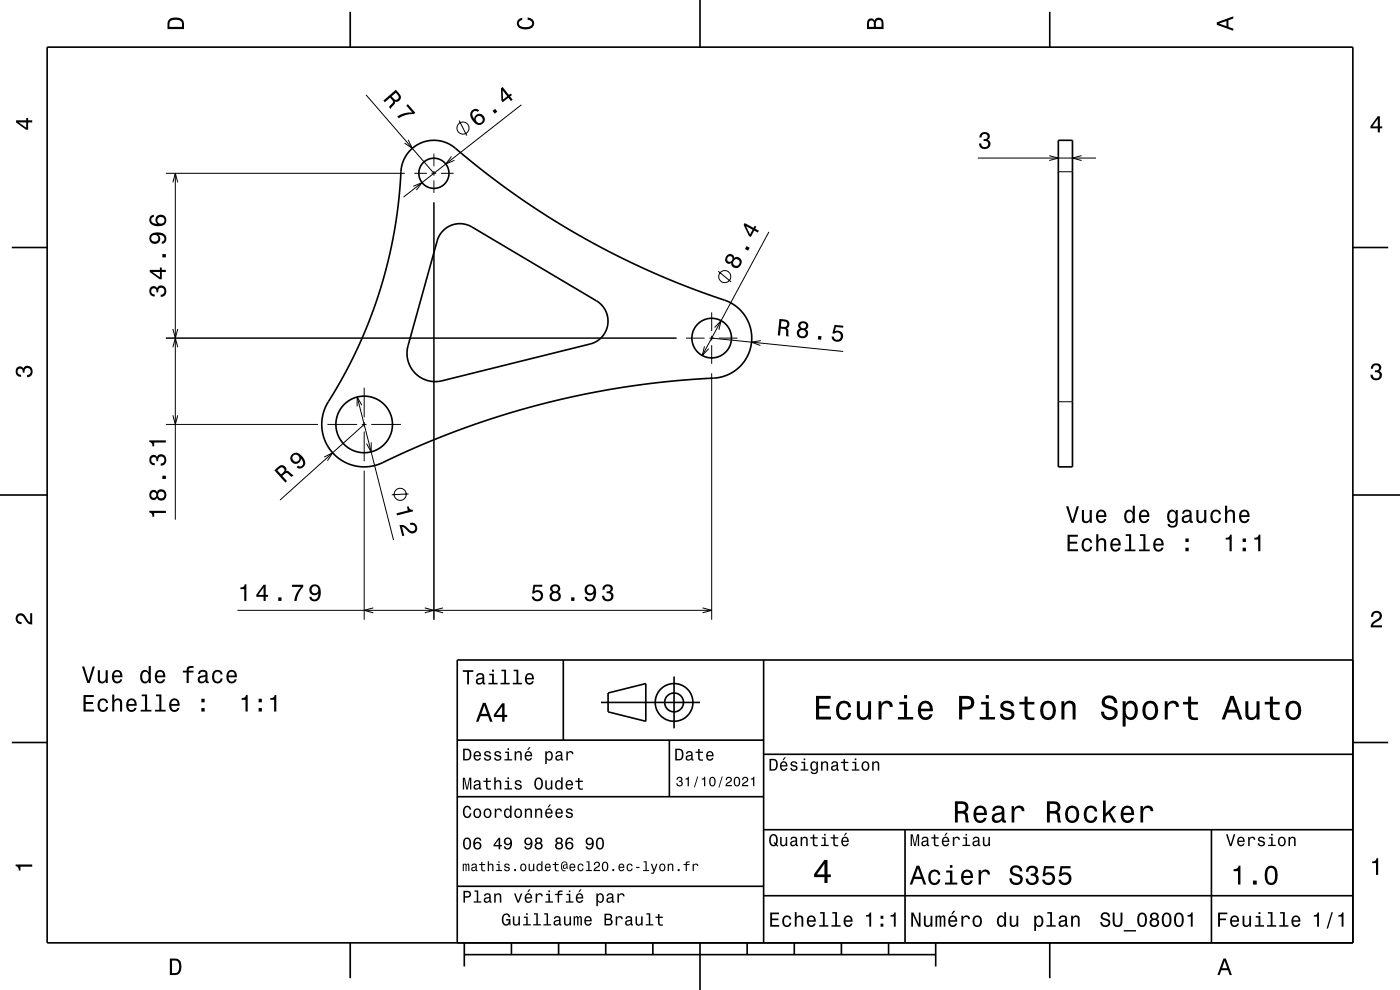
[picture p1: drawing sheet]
<svg xmlns="http://www.w3.org/2000/svg" width="297mm" height="210mm" viewBox="0 0 297 210" stroke-linecap="round" stroke-linejoin="round" font-family="sans-serif">
<g fill="none" stroke="#000" stroke-width=".21">
<path d="M35.2 36.8h50.7M36.7 38.7l.5-1.9 .5 1.9M37.2 36.8v73.4M77.7 20.1l14.4 16.7M86.6 29.7l.9 1.8-1.7-1.2M87.7 39.5l1.8-.8-1.2 1.6M87.9 36.8h2.7M91.5 36.8h1.1M92.1 32.6v2.7M92.1 36.3v1M92.1 38.3v2.6M93.5 36.8h2.7"/>
<path d="M95.8 33.2l-1.2 1.6 1.8-.8M97.4 25.6l1.6 3.2M110.6 22.2l-25 19.6M207.4 33.5h25.1M222.6 33l1.9 .5-1.9 .6M224.5 36.4h3M229.5 33l-2 .5 2 .6M92.1 42.9v88.6M152.4 57.5l2.7 2.3M163.1 49.2l-14.1 26.2M35.2 71.7h108.3M36.7 73.6l.5-1.9 .5 1.9"/>
<path d="M36.7 69.8l.5 1.9 .5-1.9M145.5 71.7h4M149.4 73.5l-.4 1.9 1.4-1.4M150.5 71.7h1M151 66.3v3.9M151 71.2v1M151 73.2v4M151 79.2v52.3M151 71.7l27.9 2.9M151.6 69.5l1.4-1.5-.5 2M152.5 71.7h3.9M161.4 72.3l-2 .3 1.9 .7"/>
<path d="M35.2 90h32.3M36.7 88.1l.5 1.9 .5-1.9M68.8 97l1.8-1-1.1 1.7M69.5 90h6.3M75.8 84.2l7.7 30.4M76.8 86l-1-1.8v2M76.8 90h1M77.3 82.2v6.3M77.3 89.5v1M77.3 91.5v6.3M77.3 99.8v31.7M77.3 90l-17.9 16.1"/>
<path d="M78.8 90h6.3M78.8 93.8l-.1 2-.9-1.7M224.5 85.2h3M86.7 104.8l-3.6 .2M50.4 129.5h100.6M79.2 128.9l-1.9 .6 1.9 .5M90.1 128.9l2 .6-2 .5M94 128.9l-1.9 .6 1.9 .5M149 128.9l2 .6-2 .5"/>
<circle cx="98.2" cy="27.2" r="1.28"/>
<circle cx="153.8" cy="58.7" r="1.28"/>
<circle cx="84.9" cy="104.9" r="1.28"/>
</g>
<g fill="none" stroke="#000" stroke-width=".35">
<path d="M10 10h277v190h-277zM74.3 2.5v7.5M148.5 0v10M222.7 2.5v7.5M87.1 31.8a7.2 7.2 0 0 1 10.5 .5l6 4.8 6.7 4.9 6.6 4.4 6.5 3.8 7.7 4.1 6.8 3.2 7.6 3.2 7 2.6a8.6 8.6 0 0 1 6.9 9.6 8.6 8.6 0 0 1-9.3 7.4l-8.7 .7-9.2 1.1-8.8 1.6-8.5 2-8.2 2.4-8.1 2.7-8.4 3.2-8.4 3.8a9.1 9.1 0 0 1-11.5-2 9.1 9.1 0 0 1 0-11.6l2.9-5 2.7-5.4 2.4-5.7 2.1-5.9 1.7-5.8 1.3-5.8 1-6.7 .6-6a7.9 7.9 0 0 1 2.1-6.1zM224.5 29.8h3v69.2h-3zM2.5 52.5h7.5M94.1 48.8a5 5 0 0 1 6-.7l26.4 15.7a5 5 0 0 1 2.4 5 5 5 0 0 1-3.7 4.2l-31.4 7.8a6 6 0 0 1-7.2-7.5l6.2-22.4 .5-1.1zM287 52.5h7.5M0 105h10M287 105h10M119.5 140v17"/>
<path d="M162 140v60M287 140h-190v60M2.5 157.5h7.5M97 157h65M127.5 149h21M129 147l8-2v8l-8-2zM142 157v12M143 143.5v11M287 157.5h7.5M97 169h65M162 176h125M162 160h125"/>
<path d="M192 176v24M257 176v24M97 188h65M162 190h125M74.3 200v7.5M98.5 202.5h100M98.5 200v5M108.5 200v2.5M118.5 200v2.5M128.5 200v2.5M138.5 200v2.5M148.5 200v10"/>
<path d="M158.5 200v2.5M168.5 200v2.5M178.5 200v2.5M188.5 200v2.5M198.5 200v5M222.7 200v7.5"/>
<circle cx="92" cy="36.8" r="3.2"/>
<circle cx="151" cy="71.7" r="4.2"/>
<circle cx="77.3" cy="90" r="6"/>
<circle cx="143" cy="149" r="2"/>
<circle cx="143" cy="149" r="4"/>
</g>
<g fill="#000">
<path d="M36 4a2.18 2.18 0 0 0-.5 2.2h3.5v-1.2a1.43 1.43 0 0 0-1.7-1.3zM36.3 4.4a2.15 2.15 0 0 1 2.2 .3l.1 1h-2.6v-1z" fill-rule="evenodd"/>
<path d="M109.9 4.2l.9-.4v.4a.7 .7 0 0 0-.7 .5 .7 .7 0 0 0 .3 .8 1.7 1.7 0 0 0 2.5-.5 .9 .9 0 0 0-1-.8v-.5a1.24 1.24 0 0 1 1.4 1.1 1.24 1.24 0 0 1-1 1.4 2.22 2.22 0 0 1-2.5-.7l-.2-.5z" fill-rule="evenodd"/>
<path d="M184.2 4.2l-.3 .7v1.3h3.5v-1.3a.98 .98 0 0 0-.7-1.1 .98 .98 0 0 0-1.2 .6 .84 .84 0 0 0-1.3-.2zM184.5 4.5a.54 .54 0 0 1 .6-.1 .54 .54 0 0 1 .3 .6v.7h-1zM185.9 4.4a.62 .62 0 0 1 .8-.1 .62 .62 0 0 1 .3 .6v.8h-1.2z" fill-rule="evenodd"/>
<path d="M258.1 4.7v.6l3.5 1.2v-.4l-1-.4v-1.4l1-.4v-.4zM258.6 5l1.6-.5v1z" fill-rule="evenodd"/>
<path d="M3.4 25.5v.5l2.1 1.5h.5v-1.5h.8v-.5h-.8v-.5h-.4v.5zM4 26h1.6v1.1z" fill-rule="evenodd"/>
<path d="M81.3 21.3l.3 .4 1.2-1a1.09 1.09 0 0 1 .5 1.1l-.8 .9 .4 .4 .9-1.2v-.4a.97 .97 0 0 0 1.1-.4 .97 .97 0 0 0-.1-1.2l-.8-.9zM83.1 20.4l.9-.7a1.08 1.08 0 0 1 .5 1.1 .6 .6 0 0 1-.5 .4 .6 .6 0 0 1-.6-.4z" fill-rule="evenodd"/>
<path d="M86.2 22.4l.3-.3 1.6 1.8-.3 .3a5.3 5.3 0 0 0-3.2 .9l-.3-.4a5.2 5.2 0 0 1 3.1-.9z" fill-rule="evenodd"/>
<path d="M100 23.6a2.12 2.12 0 0 0 1.9 2.9 1.16 1.16 0 0 0 1-1.2 1.16 1.16 0 0 0-1.1-1.1 1.16 1.16 0 0 0-1.2 1 1.02 1.02 0 0 1-.1-1.5 .58 .58 0 0 1 .8 0l.4-.3a1.03 1.03 0 0 0-1.7 .2zM100.9 25.4a.75 .75 0 0 1 1.5 0 .75 .75 0 0 1-1.5 0zM104.5 23.5l.5 .6 .5-.4-.5-.6zM106.3 18.7l.1 2.6 .2 .4 1.3-1 .5 .7 .3-.3-.5-.6 .4-.3-.2-.4-.4 .3-1.4-1.6zM106.6 19.2l1 1.2-.9 .7z" fill-rule="evenodd"/>
<path d="M208.1 28.3a1.08 1.08 0 0 1 1.3-.2 1.08 1.08 0 0 1 .5 1.3l-.3 .3a1.06 1.06 0 0 1 .5 1.2 1.06 1.06 0 0 1-1.2 .7 1.1 1.1 0 0 1-1.2-1.2h.5a.71 .71 0 0 0 .9 .8 .71 .71 0 0 0 .1-1.3h-.5v-.4a.61 .61 0 0 0 .7-.3 .61 .61 0 0 0-.2-.8 .61 .61 0 0 0-.8 .2l-.2 .6h-.4z" fill-rule="evenodd"/>
<path d="M292.3 24.7l-1.6 2.1v.4h1.6v.9h.4v-.9h.5v-.4h-.5v-2.1zM292.3 25.2v1.6h-1.1z" fill-rule="evenodd"/>
<path d="M154.3 54.1a1.01 1.01 0 0 0-.5 1.1 1.01 1.01 0 0 0 .9 .8l.4-.2a1.11 1.11 0 0 0 1.2 1.1 1.11 1.11 0 0 0 1-1.2 1.03 1.03 0 0 0-.4-1 1.03 1.03 0 0 0-1.2 0v-.2a.86 .86 0 0 0-1.4-.4zM155.5 55.7a.71 .71 0 0 1 1.4 0 .71 .71 0 0 1-1.4 0zM154.2 55a.6 .6 0 0 1 1.2 0 .6 .6 0 0 1-1.2 0zM158.4 52.2l-.4 .6 .7 .4 .3-.6zM158 47.3l-.2 .4 1.1 2.4 .4 .2 .7-1.4 .8 .4 .2-.4-.8-.4 .3-.4-.4-.2-.2 .4zM158.3 48l1.3 .7-.5 1z" fill-rule="evenodd"/>
<path d="M31.9 61a1.17 1.17 0 0 0-.2 1.2 1.17 1.17 0 0 0 1.1 .7v-.4a.62 .62 0 0 1-.7-.4 .62 .62 0 0 1 .2-.8 .62 .62 0 0 1 .8 .2l.1 .5h.4a.72 .72 0 0 1 .4-.9 .72 .72 0 0 1 .9 .5 .72 .72 0 0 1-.5 .9h-.3v.5a1.18 1.18 0 0 0 1.2-1.5 1.18 1.18 0 0 0-1.8-.6l-.2 .2a.86 .86 0 0 0-1.4-.1zM31.8 57.2v.5l2.1 1.5h.4v-1.5h.9v-.5h-.9v-.5h-.4v.5zM32.4 57.7h1.5v1.1zM34.4 53.9v.7h.8v-.7zM32.1 49.6a1.17 1.17 0 0 0-.3 1.7 1.17 1.17 0 0 0 1.7 .2 1.17 1.17 0 0 0 .1-1.7 1.02 1.02 0 0 1 1.3 .8 .56 .56 0 0 1-.6 .7v.4a1.18 1.18 0 0 0 1-1.2 1.18 1.18 0 0 0-1.1-1.1 2.92 2.92 0 0 0-2.1 .2zM32.1 50.5a.75 .75 0 0 1 1.5 0 .75 .75 0 0 1-1.5 0zM31.9 45.9a1.33 1.33 0 0 0 0 1.4 1.33 1.33 0 0 0 1.3 .7 1.63 1.63 0 0 0 2.1-1.3 1.15 1.15 0 0 0-1.6-1.1 1.15 1.15 0 0 0-.4 1.9 1.02 1.02 0 0 1-1.2-.8 .58 .58 0 0 1 .5-.7v-.4zM33.4 46.8a.75 .75 0 0 1 1.5 0 .75 .75 0 0 1-1.5 0z" fill-rule="evenodd"/>
<path d="M165.4 67.7l-.4 3.4 .5 .1 .1-1.5a.85 .85 0 0 1 1.2 .7v.9l.5 .1-.1-1.5-.3-.3a.97 .97 0 0 0 .6-1.1 .97 .97 0 0 0-1-.7zM165.8 68.1a1.09 1.09 0 0 1 1.2 .5 .6 .6 0 0 1-.2 .6 .6 .6 0 0 1-.6 .1h-.5z" fill-rule="evenodd"/>
<path d="M169.7 68.3a.83 .83 0 0 0 0 1.4 1.11 1.11 0 0 0-.6 1.5 1.11 1.11 0 0 0 1.5 .5 1.03 1.03 0 0 0 .8-.8 1.03 1.03 0 0 0-.5-1.1 .88 .88 0 0 0 .6-1 .88 .88 0 0 0-1-.7zM169.5 70.7a.71 .71 0 0 1 1.4 0 .71 .71 0 0 1-1.4 0zM169.8 69.1a.6 .6 0 0 1 1.2 0 .6 .6 0 0 1-1.2 0zM173.6 71.3l-.1 .7 .7 .1 .1-.8zM177 68.9l-.4 1.8 .4 .1a.79 .79 0 0 1 1.2-.1 .79 .79 0 0 1-.1 1.2 .79 .79 0 0 1-1.2-.2v-.3h-.5a1.21 1.21 0 0 0 1.4 1.2 1.21 1.21 0 0 0 1-1.6 1.21 1.21 0 0 0-1.7-.7l.2-.9 1.6 .1v-.4z" fill-rule="evenodd"/>
<path d="M291.1 77.4a1.08 1.08 0 0 1 1.4-.2 1.08 1.08 0 0 1 .4 1.2l-.3 .3a1.06 1.06 0 0 1 .5 1.3 1.06 1.06 0 0 1-1.2 .7 1.1 1.1 0 0 1-1.2-1.2h.5a.71 .71 0 0 0 1 .8 .71 .71 0 0 0 .1-1.3h-.6v-.4a.61 .61 0 0 0 .8-.3 .61 .61 0 0 0-.2-.8 .61 .61 0 0 0-.9 .2l-.1 .5h-.5z" fill-rule="evenodd"/>
<path d="M3.6 78a.86 .86 0 0 1 1.4 .2 1.06 1.06 0 0 1 1.2-.6 1.06 1.06 0 0 1 .7 1.2 1.1 1.1 0 0 1-1.2 1.2v-.4a.71 .71 0 0 0 .8-1 .71 .71 0 0 0-1.3-.1v.6h-.4a.61 .61 0 0 0-.3-.8 .61 .61 0 0 0-.8 .2 .61 .61 0 0 0 .2 .8l.6 .2v.4a1.15 1.15 0 0 1-1.2-.6 1.15 1.15 0 0 1 .3-1.3z" fill-rule="evenodd"/>
<path d="M62 96.3a1.15 1.15 0 0 0 .2 2 1.15 1.15 0 0 0 1.7-1 1.02 1.02 0 0 1 .2 1.5 .55 .55 0 0 1-.9 0l-.3 .3a1.18 1.18 0 0 0 1.6-.1 1.18 1.18 0 0 0 0-1.6 1.76 1.76 0 0 0-2.5-1.1zM62 97.2a.75 .75 0 0 1 1.5 0 .75 .75 0 0 1-1.5 0z" fill-rule="evenodd"/>
<path d="M31.7 108.4v.3a.77 .77 0 0 1 .6 .9h.4v-.8h2.5v-.4zM31.9 104.2a1.05 1.05 0 0 0-.2 1.3 1.05 1.05 0 0 0 1.3 .5l.3-.4a1.11 1.11 0 0 0 1.5 .4 1.11 1.11 0 0 0 .4-1.5 1.03 1.03 0 0 0-.9-.7 1.03 1.03 0 0 0-1 .6l-.1-.2a.85 .85 0 0 0-1.3 0zM33.5 105a.71 .71 0 0 1 1.4 0 .71 .71 0 0 1-1.4 0zM32 105a.6 .6 0 0 1 1.2 0 .6 .6 0 0 1-1.2 0zM34.4 100.9v.7h.8v-.7zM31.9 96.8a1.17 1.17 0 0 0-.2 1.2 1.17 1.17 0 0 0 1.1 .7v-.4a.62 .62 0 0 1-.7-.4 .62 .62 0 0 1 .2-.8 .62 .62 0 0 1 .8 .2l.1 .5h.4a.72 .72 0 0 1 .4-.9 .72 .72 0 0 1 .9 .5 .72 .72 0 0 1-.5 .9h-.3v.5a1.18 1.18 0 0 0 1.2-1.5 1.18 1.18 0 0 0-1.8-.6l-.2 .2a.86 .86 0 0 0-1.4-.1zM31.7 93.4v.4a.77 .77 0 0 1 .6 .9h.4v-.8h2.5v-.5z" fill-rule="evenodd"/>
<path d="M58.2 99.8l2.3 2.6 .4-.3-1-1.1a.85 .85 0 0 1 1.3-.5l.7 .7 .4-.4-1.2-.9h-.4a.97 .97 0 0 0-.4-1.1 .97 .97 0 0 0-1.2 .2zM58.8 99.8a1.09 1.09 0 0 1 1.2-.6 .6 .6 0 0 1 .3 .5 .6 .6 0 0 1-.3 .6l-.4 .3z" fill-rule="evenodd"/>
<path d="M84.1 108.9l.1 .4 3.4-.8v-.4a.77 .77 0 0 1-.9-.7l-.4 .1 .2 .8zM84.8 111.4l.5 2.3 .5-.1-.5-1.8a2.18 2.18 0 0 1 1.5 1.1 1.14 1.14 0 0 0 1.7-.8 1.14 1.14 0 0 0-1.5-1.2l.1 .5a.71 .71 0 0 1 .9 .3 .71 .71 0 0 1-.3 .9 .71 .71 0 0 1-.9-.3 1.8 1.8 0 0 0-2-.9z" fill-rule="evenodd"/>
<path d="M226.5 113.4v3.5h2.2v-.4h-1.8v-1.2h1.6v-.4h-1.6v-1h1.8v-.5zM229.8 114.5a1.53 1.53 0 0 0 .8 2.5 1.06 1.06 0 0 0 1.1-1h-.4a.67 .67 0 0 1-.7 .6 .67 .67 0 0 1-.7-.6 1.12 1.12 0 0 1 .7-1.5 .6 .6 0 0 1 .7 .6h.4a1.09 1.09 0 0 0-.8-.9 1.09 1.09 0 0 0-1.1 .3zM232.6 113.3v3.6h.4v-1.5a.64 .64 0 0 1 .4-.8 .64 .64 0 0 1 .8 .3v2h.5v-1.7a.88 .88 0 0 0-.6-1 .88 .88 0 0 0-1.1 .4v-1.3zM235.8 114.5a1.54 1.54 0 0 0 .8 2.5 1.06 1.06 0 0 0 1.1-.8h-.4l-.2 .3-.4 .1a.76 .76 0 0 1-.7-.9h1.8a1.17 1.17 0 0 0-.5-1.4 1.17 1.17 0 0 0-1.5 .2zM236.2 114.7a.66 .66 0 0 1 .8-.1 .66 .66 0 0 1 .3 .7h-1.3zM238.8 113.3v.4h.7v2.9h-.9v.3h2.3v-.3h-.9v-3.3zM241.9 113.3v.4h.7v2.9h-1v.3h2.3v-.3h-.9v-3.3zM244.9 114.5a1.54 1.54 0 0 0 .8 2.5 1.06 1.06 0 0 0 1.1-.8h-.4l-.2 .3-.4 .1a.76 .76 0 0 1-.7-.9h1.8a1.16 1.16 0 0 0-.5-1.4 1.16 1.16 0 0 0-1.5 .2zM245.3 114.7a.66 .66 0 0 1 .8-.1 .66 .66 0 0 1 .3 .7h-1.3zM251.5 116.2v.7h.7v-.7zM251.5 114.2v.8h.7v-.8z" fill-rule="evenodd"/>
<path d="M226.2 107.4l1.1 3.5h.5l1.1-3.5h-.5l-.9 3-.9-3zM229.5 108.2v1.8a.89 .89 0 0 0 .6 .9 .89 .89 0 0 0 1.1-.4v.4h.4v-2.7h-.4v1.5a.65 .65 0 0 1-.4 .8 .65 .65 0 0 1-.8-.3v-2zM232.8 108.5a1.54 1.54 0 0 0 .8 2.5 1.06 1.06 0 0 0 1.1-.9h-.5l-.2 .4-.4 .1a.75 .75 0 0 1-.6-.9h1.7a1.17 1.17 0 0 0-.5-1.4 1.17 1.17 0 0 0-1.4 .2zM233.1 108.7a.66 .66 0 0 1 .8-.1 .66 .66 0 0 1 .4 .7h-1.3zM238.8 108.5a1.57 1.57 0 0 0 .7 2.5l.5-.1 .3-.4v.4h.4v-3.6h-.4v1.3a.89 .89 0 0 0-1.5-.1zM239.1 108.8a.62 .62 0 0 1 .7-.3 .62 .62 0 0 1 .4 .6 1.11 1.11 0 0 1-.6 1.5 1.19 1.19 0 0 1-.5-1.8zM241.9 108.5a1.54 1.54 0 0 0 .8 2.5 1.06 1.06 0 0 0 1.1-.9h-.4l-.3 .4-.3 .1a.75 .75 0 0 1-.7-.9h1.7a1.17 1.17 0 0 0-.5-1.4 1.17 1.17 0 0 0-1.4 .2zM242.3 108.7a.66 .66 0 0 1 .7-.1 .66 .66 0 0 1 .4 .7h-1.3zM247.9 108.5a1.57 1.57 0 0 0 .7 2.5l.5-.1 .3-.4a.73 .73 0 0 1-.3 1 .73 .73 0 0 1-1-.4h-.4a1.1 1.1 0 0 0 1.2 .9 1.1 1.1 0 0 0 1-1.2v-2.6h-.5v.4l-.3-.4a.9 .9 0 0 0-1.2 .3zM248.2 108.8a.63 .63 0 0 1 .7-.3 .63 .63 0 0 1 .5 .6 1.1 1.1 0 0 1-.7 1.5 1.19 1.19 0 0 1-.5-1.8zM251.1 108.3l-.3 .7h.4a.55 .55 0 0 1 .7-.6 .55 .55 0 0 1 .4 .8l-.2 .1a1.14 1.14 0 0 0-1.4 .9 .73 .73 0 0 0 .8 .8l.5-.1 .4-.4 .1 .3 .6 .1v-.3l-.3-.1v-1.6a1.02 1.02 0 0 0-1.7-.6zM251.2 109.8l1.1-.3a.77 .77 0 0 1-.2 .9 .77 .77 0 0 1-.9 .1zM253.8 108.2v1.8a.89 .89 0 0 0 .6 .9 .89 .89 0 0 0 1.1-.4v.4h.4v-2.7h-.4v1.5a.65 .65 0 0 1-.4 .8 .65 .65 0 0 1-.8-.3l-.1-2zM257.1 108.5a1.53 1.53 0 0 0 .8 2.5 1.05 1.05 0 0 0 1.1-1.1h-.4a.67 .67 0 0 1-.6 .7 .67 .67 0 0 1-.7-.6 1.12 1.12 0 0 1 .6-1.5 .59 .59 0 0 1 .7 .6h.4a1.09 1.09 0 0 0-.7-1 1.09 1.09 0 0 0-1.2 .4zM259.9 107.3v3.6h.4v-1.6a.63 .63 0 0 1 .4-.7 .63 .63 0 0 1 .8 .3v2h.5v-1.8a.88 .88 0 0 0-.6-1 .88 .88 0 0 0-1.1 .5v-1.3zM263.2 108.5a1.54 1.54 0 0 0 .8 2.5 1.06 1.06 0 0 0 1-.9h-.4l-.2 .4-.4 .1a.75 .75 0 0 1-.7-.9h1.8a1.16 1.16 0 0 0-.5-1.4 1.16 1.16 0 0 0-1.4 .2zM263.5 108.7a.66 .66 0 0 1 .8-.1 .66 .66 0 0 1 .3 .7h-1.3z" fill-rule="evenodd"/>
<path d="M260 114.1v.3h.8v2.5h.5v-3.5h-.3a.77 .77 0 0 1-1 .7zM263.6 116.2v.7h.7v-.7zM263.6 114.2v.8h.7v-.8zM266.1 114.1v.3h.8v2.5h.5v-3.5h-.4a.77 .77 0 0 1-.9 .7z" fill-rule="evenodd"/>
<path d="M3.6 130.4a1.22 1.22 0 0 1 2 .7l.4 .6 .4 .3v-1.9h.4v2.4a1.8 1.8 0 0 1-1.7-1.4 .71 .71 0 0 0-.9-.5 .71 .71 0 0 0-.5 .8 .71 .71 0 0 0 .9 .5v.5a1.18 1.18 0 0 1-1.2-.7 1.18 1.18 0 0 1 .2-1.3z" fill-rule="evenodd"/>
<path d="M51 124.6v.4h.8v2.5h.5v-3.6h-.4a.78 .78 0 0 1-.9 .7zM55.9 124l-1.5 2.2v.4h1.5v.9h.5v-.9h.5v-.4h-.5v-2.2zM55.9 124.6v1.6h-1.1zM59 126.7v.8h.7v-.8zM61.9 124v.5h1.9a5.2 5.2 0 0 0-1.4 3h.5a5.3 5.3 0 0 1 1.4-3v-.5zM65.9 124.3a1.15 1.15 0 0 0 0 1.6 1.15 1.15 0 0 0 1.7 0 1.03 1.03 0 0 1-.9 1.3 .56 .56 0 0 1-.6-.6h-.5a1.18 1.18 0 0 0 1.3 1 1.18 1.18 0 0 0 1.1-1.2 1.76 1.76 0 0 0-1.2-2.5zM66.1 125.1a.75 .75 0 0 1 1.5 0 .75 .75 0 0 1-1.5 0z" fill-rule="evenodd"/>
<path d="M113.2 124l-.3 1.9h.4a.79 .79 0 0 1 1.2-.2 .79 .79 0 0 1 0 1.2 .79 .79 0 0 1-1.2-.1v-.2h-.5a1.21 1.21 0 0 0 1.5 1 1.21 1.21 0 0 0 .8-1.6 1.21 1.21 0 0 0-1.7-.6l.1-.9h1.5v-.5zM117 124.2a.83 .83 0 0 0 .2 1.4 1.11 1.11 0 0 0-.5 1.5 1.11 1.11 0 0 0 1.6 .4 1.03 1.03 0 0 0 .7-.9 1.03 1.03 0 0 0-.6-1 .88 .88 0 0 0 .4-1.1 .88 .88 0 0 0-1-.6zM117.1 126.5a.71 .71 0 0 1 1.4 0 .71 .71 0 0 1-1.4 0zM117.2 124.9a.6 .6 0 0 1 1.2 0 .6 .6 0 0 1-1.2 0zM121.2 126.7v.8h.7v-.8zM124.3 124.3a1.15 1.15 0 0 0 0 1.6 1.15 1.15 0 0 0 1.7 0 1.03 1.03 0 0 1-.9 1.3 .56 .56 0 0 1-.6-.6h-.5a1.18 1.18 0 0 0 1.3 1 1.18 1.18 0 0 0 1.1-1.2 1.77 1.77 0 0 0-1.2-2.5zM124.5 125.1a.75 .75 0 0 1 1.5 0 .75 .75 0 0 1-1.5 0zM128.1 124.2l-.3 .9h.4a.62 .62 0 0 1 .4-.8 .62 .62 0 0 1 .8 .3 .62 .62 0 0 1-.2 .8h-.5v.4a.72 .72 0 0 1 .9 .5 .72 .72 0 0 1-.5 .9 .72 .72 0 0 1-.9-.5v-.3h-.5a1.18 1.18 0 0 0 1.5 1.2 1.18 1.18 0 0 0 .6-1.9l-.2-.1a.9 .9 0 0 0 .3-1.1 .9 .9 0 0 0-1-.6z" fill-rule="evenodd"/>
<path d="M291.2 129.9a1.18 1.18 0 0 1 1.9 .3 1.18 1.18 0 0 1-1 1.7l-.5 .3-.3 .5h1.9v.4h-2.4a1.8 1.8 0 0 1 1.4-1.8 .71 .71 0 0 0 .5-.8 .71 .71 0 0 0-.9-.5 .71 .71 0 0 0-.5 .8h-.4z" fill-rule="evenodd"/>
<path d="M17.7 147.4v3.5h2.2v-.4h-1.7v-1.2h1.5v-.4h-1.5v-1h1.7v-.5zM21 148.5a1.52 1.52 0 0 0 .8 2.5 1.05 1.05 0 0 0 1.1-1h-.4a.67 .67 0 0 1-.6 .6 .67 .67 0 0 1-.7-.6 1.11 1.11 0 0 1 .6-1.5 .6 .6 0 0 1 .7 .6h.4a1.09 1.09 0 0 0-.7-.9 1.09 1.09 0 0 0-1.2 .3zM23.8 147.3v3.6h.4v-1.5a.63 .63 0 0 1 .4-.8 .63 .63 0 0 1 .8 .3l.1 2h.4v-1.7a.88 .88 0 0 0-.6-1 .88 .88 0 0 0-1.1 .4v-1.3zM27.1 148.5a1.54 1.54 0 0 0 .8 2.5 1.06 1.06 0 0 0 1.1-.8h-.5l-.2 .3-.4 .1a.76 .76 0 0 1-.7-.9h1.8a1.17 1.17 0 0 0-.5-1.4 1.17 1.17 0 0 0-1.4 .2zM27.4 148.7a.66 .66 0 0 1 .8-.1 .66 .66 0 0 1 .3 .7h-1.3zM30.1 147.3v.4h.7v2.9h-1v.3h2.3v-.3h-.9v-3.3zM33.1 147.3v.4h.7v2.9h-.9v.3h2.2v-.3h-.9v-3.3zM36.2 148.5a1.54 1.54 0 0 0 .8 2.5 1.06 1.06 0 0 0 1.1-.8h-.5l-.2 .3-.4 .1a.76 .76 0 0 1-.7-.9h1.8a1.16 1.16 0 0 0-.5-1.4 1.16 1.16 0 0 0-1.4 .2zM36.5 148.7a.66 .66 0 0 1 .8-.1 .66 .66 0 0 1 .4 .7h-1.4zM42.7 150.2v.7h.7v-.7zM42.7 148.2v.8h.7v-.8z" fill-rule="evenodd"/>
<path d="M17.4 141.4l1.1 3.5h.5l1.1-3.5h-.4l-.9 3-.9-3zM20.8 142.2v1.8a.89 .89 0 0 0 .6 .9 .89 .89 0 0 0 1-.4v.4h.5v-2.7h-.5v1.5a.65 .65 0 0 1-.4 .8 .65 .65 0 0 1-.8-.3v-2zM24 142.5a1.54 1.54 0 0 0 .8 2.5 1.06 1.06 0 0 0 1.1-.9h-.4l-.2 .4-.4 .1a.76 .76 0 0 1-.7-.9h1.8a1.16 1.16 0 0 0-.5-1.4 1.16 1.16 0 0 0-1.5 .2zM24.4 142.7a.66 .66 0 0 1 .8-.1 .66 .66 0 0 1 .3 .7h-1.3zM30 142.5a1.57 1.57 0 0 0 .8 2.5l.4-.1 .3-.4v.4h.5v-3.6h-.5v1.3a.89 .89 0 0 0-1.5-.1zM30.3 142.8a.62 .62 0 0 1 .7-.3 .62 .62 0 0 1 .5 .6 1.12 1.12 0 0 1-.7 1.5 1.19 1.19 0 0 1-.5-1.8zM33.1 142.5a1.54 1.54 0 0 0 .8 2.5 1.06 1.06 0 0 0 1.1-.9h-.4l-.2 .4-.4 .1a.76 .76 0 0 1-.7-.9h1.8a1.17 1.17 0 0 0-.5-1.4 1.17 1.17 0 0 0-1.5 .2zM33.5 142.7a.66 .66 0 0 1 .8-.1 .66 .66 0 0 1 .3 .7h-1.3zM38.8 142.3v.3h.8v2.3h.4v-2.3h1.1v-.3h-1.1l.1-.4 .3-.2h.7v-.4a1.04 1.04 0 0 0-1.5 .7v.3zM42.3 142.3l-.3 .7h.4a.55 .55 0 0 1 .7-.6 .55 .55 0 0 1 .4 .8l-.2 .1a1.13 1.13 0 0 0-1.4 .9 .73 .73 0 0 0 .8 .8l.5-.1 .4-.4 .1 .3 .6 .1v-.3l-.3-.1v-1.6a1.02 1.02 0 0 0-.7-.8 1.02 1.02 0 0 0-1 .2zM42.5 143.8l1.1-.3a.77 .77 0 0 1-.2 .9 .77 .77 0 0 1-.9 .1zM45.3 142.5a1.53 1.53 0 0 0 .8 2.5 1.06 1.06 0 0 0 1.1-1.1h-.4a.67 .67 0 0 1-.6 .7 .67 .67 0 0 1-.7-.6 1.11 1.11 0 0 1 .6-1.5 .6 .6 0 0 1 .7 .6h.4a1.09 1.09 0 0 0-.7-1 1.09 1.09 0 0 0-1.2 .4zM48.3 142.5a1.54 1.54 0 0 0 .8 2.5 1.06 1.06 0 0 0 1.1-.9h-.4l-.2 .4-.4 .1a.76 .76 0 0 1-.7-.9h1.8a1.17 1.17 0 0 0-.5-1.4 1.17 1.17 0 0 0-1.5 .2zM48.7 142.7a.66 .66 0 0 1 .8-.1 .66 .66 0 0 1 .3 .7h-1.3z" fill-rule="evenodd"/>
<path d="M51.3 148.1v.3h.8v2.5h.4v-3.5h-.3a.77 .77 0 0 1-.9 .7zM54.9 150.2v.7h.7v-.7zM54.9 148.2v.8h.7v-.8zM57.3 148.1v.3h.9v2.5h.4v-3.5h-.3a.77 .77 0 0 1-1 .7z" fill-rule="evenodd"/>
<path d="M98.2 158.8v2.5h.9a1.37 1.37 0 0 0 .7-2.2 1.56 1.56 0 0 0-1.6-.3zM98.6 159.1a.98 .98 0 0 1 1.1 .7 .98 .98 0 0 1-.6 1.2h-.5zM100.7 159.6a1.04 1.04 0 0 0-.2 1.2 1.04 1.04 0 0 0 1 .5l.5-.5h-.3l-.4 .3a.54 .54 0 0 1-.5-.7h1.3a.83 .83 0 0 0-.4-.9 .83 .83 0 0 0-1 .1zM100.9 159.7l.2-.1a.47 .47 0 0 1 .5 .1 .47 .47 0 0 1 .1 .5h-.9zM102.9 159.5l-.2 .1a.69 .69 0 0 0 .9 .9l.2 .1a.43 .43 0 0 1-.4 .5 .43 .43 0 0 1-.4-.4h-.3a.74 .74 0 0 0 .9 .7 .74 .74 0 0 0 .5-1l-1-.4a.38 .38 0 0 1 .3-.5 .38 .38 0 0 1 .4 .4h.3a.78 .78 0 0 0-1.2-.4zM105.1 159.5l-.2 .1a.69 .69 0 0 0 .9 .9l.2 .1a.43 .43 0 0 1-.4 .5 .43 .43 0 0 1-.5-.4h-.3a.74 .74 0 0 0 .9 .7 .74 .74 0 0 0 .5-1l-.9-.4a.38 .38 0 0 1 .3-.5 .38 .38 0 0 1 .4 .4h.3a.77 .77 0 0 0-1.2-.4zM107.2 159.4v.3h.5v1.3h-.7v.3h1.6v-.3h-.6v-1.6zM107.7 158.7v.4h.3v-.4zM109.2 159.4v1.9h.3v-1.1a.45 .45 0 0 1 .4-.6 .45 .45 0 0 1 .5 .5v1.2h.3v-1.3a.63 .63 0 0 0-.5-.7 .63 .63 0 0 0-.7 .4v-.3zM112.2 158.5l-.4 .6h.3l.5-.6zM111.5 159.6a1.04 1.04 0 0 0-.2 1.2 1.04 1.04 0 0 0 1.1 .5l.5-.5h-.3l-.5 .3a.54 .54 0 0 1-.5-.7h1.3a.83 .83 0 0 0-.4-.9 .83 .83 0 0 0-1 .1zM111.8 159.7l.1-.1a.48 .48 0 0 1 .5 .1 .48 .48 0 0 1 .2 .5h-1zM115.7 159.4v2.7h.3v-1.1a.66 .66 0 0 0 .7 .4 .66 .66 0 0 0 .5-.6 .91 .91 0 0 0 0-1.1 .91 .91 0 0 0-1-.3l-.2 .3v-.3zM116.1 159.8a.45 .45 0 0 1 .5-.2 .45 .45 0 0 1 .3 .4 .65 .65 0 0 1 .1 .8 .65 .65 0 0 1-.7 .2 .98 .98 0 0 1-.2-1.2zM118.1 159.5l-.2 .4h.3a.39 .39 0 0 1 .4-.3 .39 .39 0 0 1 .3 .5h-.1a.65 .65 0 0 0-1 .4 .65 .65 0 0 0 .6 .9l.6-.3 .1 .2h.4v-.2l-.2-.1v-1.1a.72 .72 0 0 0-.5-.6 .72 .72 0 0 0-.7 .2zM118.2 160.6l.8-.3a.55 .55 0 0 1-.2 .7 .55 .55 0 0 1-.6 0zM120.1 159.4v1.9h.4v-1.1a.47 .47 0 0 1 .2-.6 .47 .47 0 0 1 .6 .2v.2h.4a.64 .64 0 0 0-.5-.7 .64 .64 0 0 0-.8 .4v-.3z" fill-rule="evenodd"/>
<path d="M98.2 142.2v.3h.9v2.7h.4v-2.7h.9v-.3zM101.3 143l-.3 .5h.4a.47 .47 0 0 1 .5-.4 .47 .47 0 0 1 .4 .6l-.2 .1a.84 .84 0 0 0-1 .2 .84 .84 0 0 0 0 1.1 .9 .9 0 0 0 1.3-.2l.1 .2 .5 .1v-.3l-.3-.1v-1.3a.87 .87 0 0 0-1.4-.5zM101.4 144.3l.9-.3a.66 .66 0 0 1-.1 .7 .66 .66 0 0 1-.8 .1zM103.8 142.9v.3h.6v1.6h-.8v.4h2v-.4h-.8v-1.9zM104.4 142.1v.4h.4v-.4zM106.4 142.1v.3h.6v2.4h-.8v.4h1.9v-.4h-.7v-2.7zM109 142.1v.3h.6v2.4h-.8v.4h1.9v-.4h-.7v-2.7zM111.6 143.1a1.32 1.32 0 0 0 .7 2.1 .9 .9 0 0 0 .9-.7h-.3l-.2 .3-.4 .1a.65 .65 0 0 1-.6-.8h1.6a1 1 0 0 0-.4-1.2 1 1 0 0 0-1.3 .2zM111.9 143.3a.57 .57 0 0 1 .7-.1 .57 .57 0 0 1 .3 .6h-1.2z" fill-rule="evenodd"/>
<path d="M102.4 149.1l-1.4 4h.5l.4-1.2h1.6l.4 1.2h.6l-1.5-4zM102.7 149.7l.7 1.7h-1.3zM106.5 149.2l-1.7 2.4v.5h1.7v1h.5v-1h.6v-.5h-.6v-2.4zM106.5 149.9v1.7h-1.3z" fill-rule="evenodd"/>
<path d="M143.2 158.8v2.5h.9a1.37 1.37 0 0 0 .7-2.2 1.56 1.56 0 0 0-1.6-.3zM143.6 159.1a.98 .98 0 0 1 1.1 .7 .98 .98 0 0 1-.6 1.2h-.5zM145.7 159.5l-.2 .4h.3a.39 .39 0 0 1 .5-.3 .39 .39 0 0 1 .3 .5h-.2a.65 .65 0 0 0-.9 .4 .65 .65 0 0 0 .5 .9l.7-.3v.2h.4v-.2l-.1-.1-.1-1.1a.73 .73 0 0 0-.4-.6 .73 .73 0 0 0-.8 .2zM145.8 160.6l.8-.3a.55 .55 0 0 1-.1 .7 .55 .55 0 0 1-.7 0zM148.1 158.9v.5h-.5v.3h.5v1.3a.75 .75 0 0 0 1 .4v-.3a.48 .48 0 0 1-.7-.3v-1.1h.7v-.3h-.7v-.5zM150 159.6a1.04 1.04 0 0 0-.2 1.2 1.04 1.04 0 0 0 1.1 .5l.5-.5h-.4l-.4 .3a.54 .54 0 0 1-.5-.7h1.3a.83 .83 0 0 0-.4-.9 .83 .83 0 0 0-1 .1zM150.3 159.7l.1-.1a.48 .48 0 0 1 .5 .1 .48 .48 0 0 1 .2 .5h-1z" fill-rule="evenodd"/>
<path d="M173.1 147.6v5h3.2v-.6h-2.5v-1.7h2.2v-.6h-2.2v-1.5h2.4v-.6zM177.8 149.2a2.59 2.59 0 0 0 .5 3.4 1.58 1.58 0 0 0 2.3-1.4h-.6a.95 .95 0 0 1-.9 1 .95 .95 0 0 1-1-.9 1.59 1.59 0 0 1 .9-2.1 .85 .85 0 0 1 .9 .8h.7a1.56 1.56 0 0 0-1.1-1.3 1.56 1.56 0 0 0-1.7 .5zM181.8 148.8v2.5a1.27 1.27 0 0 0 .9 1.4 1.27 1.27 0 0 0 1.5-.7v.6h.6v-3.8h-.6v2.2a.92 .92 0 0 1-.6 1.1 .92 .92 0 0 1-1.2-.4v-2.9zM186.4 148.8v3.8h.6v-2.2a.95 .95 0 0 1 .5-1.1 .95 .95 0 0 1 1.2 .3l.1 .4h.6a1.28 1.28 0 0 0-1-1.4 1.28 1.28 0 0 0-1.4 .8v-.6zM190.8 148.9v.5h1v2.7h-1.3v.5h3.2v-.5h-1.3v-3.2zM191.8 147.4v.8h.6v-.8zM195.1 149.2a2.62 2.62 0 0 0 .5 3.4 1.57 1.57 0 0 0 2.2-1.1h-.6l-.3 .5-.5 .2a1.08 1.08 0 0 1-1-1.3h2.5a1.66 1.66 0 0 0-.7-2 1.66 1.66 0 0 0-2.1 .3zM195.6 149.5a.94 .94 0 0 1 1.2-.2 .94 .94 0 0 1 .5 1h-1.9zM203.5 147.6v5h.6v-2.1h.8a1.47 1.47 0 0 0 1.8-1.2 1.47 1.47 0 0 0-1.5-1.7zM204.1 148.2a1.6 1.6 0 0 1 1.8 .5 .86 .86 0 0 1 0 .9 .86 .86 0 0 1-.9 .3h-.9zM208.1 148.9v.5h1v2.7h-1.3v.5h3.3v-.5h-1.3v-3.2zM209.1 147.4v.8h.7v-.8zM212.6 148.9a1.08 1.08 0 0 0-.3 1.2 1.08 1.08 0 0 0 1 .7l1.1 .4a.57 .57 0 0 1 .2 .6 .57 .57 0 0 1-.5 .4 .96 .96 0 0 1-1.4-.8h-.6a1.6 1.6 0 0 0 1.3 1.4 1.6 1.6 0 0 0 1.7-.8 1.13 1.13 0 0 0-1-1.6l-1.1-.3-.2-.4a.87 .87 0 0 1 .9-.5 .87 .87 0 0 1 .8 .6h.6a1.41 1.41 0 0 0-2.1-1.1zM217.4 147.8v1.1h-1.1v.5h1.1v2.6l.2 .4 .4 .3h1.4v-.5a.97 .97 0 0 1-1.4-.5v-2.3h1.4v-.5h-1.4v-1.1zM221.1 149.2a2.56 2.56 0 0 0 .5 3.4 1.72 1.72 0 0 0 1.8-.2 1.72 1.72 0 0 0 .6-1.7 1.7 1.7 0 0 0-.9-1.9 1.7 1.7 0 0 0-2 .4zM221.6 149.6a.96 .96 0 0 1 1-.4 .96 .96 0 0 1 .7 .8 1.59 1.59 0 0 1-1 2.2 1.19 1.19 0 0 1-1-1.5zM225.2 148.8v3.8h.6v-2.2a.97 .97 0 0 1 .5-1.1 .97 .97 0 0 1 1.1 .2l.1 .7v2.4h.7v-2.5a1.27 1.27 0 0 0-.9-1.4 1.27 1.27 0 0 0-1.5 .6v-.5zM234.1 147.9a1.38 1.38 0 0 0-.3 1.5 1.38 1.38 0 0 0 1.3 .9 1.25 1.25 0 0 1 1.4 .9 1.15 1.15 0 0 1-1.3 .9 1.15 1.15 0 0 1-1-1.1h-.7a1.8 1.8 0 0 0 1.7 1.8 1.8 1.8 0 0 0 1.9-1.6 1.46 1.46 0 0 0-1.5-1.4l-.6-.2a.83 .83 0 0 1-.5-1.1 .83 .83 0 0 1 1.2-.3l.5 .5 .1 .4h.7a1.67 1.67 0 0 0-1-1.6 1.67 1.67 0 0 0-1.9 .4zM238.2 148.8v5.3h.6v-2.1a1.32 1.32 0 0 0 1.4 .7 1.32 1.32 0 0 0 1.1-1.1 2.43 2.43 0 0 0-.8-2.8 1.21 1.21 0 0 0-1.7 .5v-.5zM239.1 149.6a.9 .9 0 0 1 .9-.4 .9 .9 0 0 1 .7 .8 1.61 1.61 0 0 1-.9 2.2 1.18 1.18 0 0 1-1-1.5zM242.8 149.2a2.56 2.56 0 0 0 .5 3.4 1.72 1.72 0 0 0 1.8-.2 1.72 1.72 0 0 0 .6-1.7 1.7 1.7 0 0 0-.9-1.9 1.7 1.7 0 0 0-2 .4zM243.3 149.6a.96 .96 0 0 1 1-.4 .96 .96 0 0 1 .7 .8 1.59 1.59 0 0 1-1 2.2 1.19 1.19 0 0 1-1-1.5zM247.1 148.8v3.8h.6v-2.2a.95 .95 0 0 1 .5-1.1 .95 .95 0 0 1 1.2 .3l.1 .4h.6a1.28 1.28 0 0 0-1-1.4 1.28 1.28 0 0 0-1.4 .8v-.6zM252 147.8v1.1h-1v.5h1l.1 2.6 .2 .4 .4 .3h1.4v-.5a.97 .97 0 0 1-1.4-.5v-2.3h1.4v-.5h-1.4v-1.1zM261 147.6l-1.8 5h.6l.6-1.4h2l.5 1.4h.7l-1.9-5zM261.4 148.3l.7 2.2h-1.5zM264.2 148.8v2.5a1.27 1.27 0 0 0 .9 1.4 1.27 1.27 0 0 0 1.5-.7v.6h.6v-3.8h-.6v2.2a.92 .92 0 0 1-.6 1.1 .92 .92 0 0 1-1.1-.4l-.1-2.9zM269.4 147.8v1.1h-1.1v.5h1.1v2.6l.2 .4 .4 .3 .7 .1 .8-.1v-.5a.97 .97 0 0 1-1.4-.5l-.1-2.3h1.5v-.5h-1.5v-1.1zM273.1 149.2a2.56 2.56 0 0 0 .6 3.4 1.72 1.72 0 0 0 1.8-.2 1.72 1.72 0 0 0 .6-1.7 1.7 1.7 0 0 0-.9-1.9 1.7 1.7 0 0 0-2.1 .4zM273.6 149.6a.96 .96 0 0 1 1-.4 .96 .96 0 0 1 .7 .8 1.59 1.59 0 0 1-.9 2.2 1.19 1.19 0 0 1-1.1-1.5z" fill-rule="evenodd"/>
<path d="M98.2 165v2.5h.3v-2.3l.4 2.3h.3l.5-2.3v2.3h.3v-2.5h-.5l-.4 2.2-.5-2.2zM100.7 165.6l-.2 .5h.3a.39 .39 0 0 1 .5-.4 .39 .39 0 0 1 .3 .6h-.2a.65 .65 0 0 0-.9 .4 .65 .65 0 0 0 .5 .8l.7-.3v.2l.4 .1v-.3h-.1l-.1-1.1a.73 .73 0 0 0-.4-.6 .73 .73 0 0 0-.8 .1zM100.8 166.7l.8-.2a.55 .55 0 0 1-.1 .6 .55 .55 0 0 1-.7 .1zM103.1 165v.6h-.5v.3h.5v1.3a.74 .74 0 0 0 1 .3v-.3a.49 .49 0 0 1-.7-.2v-1.1h.7v-.3h-.7v-.6zM104.8 164.9v2.6h.4v-1.1a.45 .45 0 0 1 .3-.7 .45 .45 0 0 1 .5 .6v1.2h.3v-1.3a.63 .63 0 0 0-.4-.7 .63 .63 0 0 0-.7 .3v-.9zM107.2 165.6v.3h.5v1.3h-.7v.3h1.6v-.3h-.6v-1.6zM107.7 164.9v.3h.3v-.3zM109.4 165.6l-.2 .2a.69 .69 0 0 0 .9 .9l.2 .1a.43 .43 0 0 1-.3 .5 .43 .43 0 0 1-.5-.4h-.3a.74 .74 0 0 0 .9 .7 .74 .74 0 0 0 .5-1.1l-1-.3a.38 .38 0 0 1 .3-.5 .38 .38 0 0 1 .4 .4l.4-.1a.78 .78 0 0 0-1.3-.4zM113.6 165.2a1.45 1.45 0 0 0 .7 2.3 1.45 1.45 0 0 0 .6-2.3 .84 .84 0 0 0-1.3 0zM114 165.3l.3-.1a1.18 1.18 0 0 1 0 2 1.21 1.21 0 0 1-.3-1.9zM115.7 165.5v1.3a.63 .63 0 0 0 .4 .7 .63 .63 0 0 0 .8-.3v.3h.3v-2h-.3v1.2a.46 .46 0 0 1-.3 .5 .46 .46 0 0 1-.6-.2v-1.5zM117.9 165.7a1.07 1.07 0 0 0-.1 1.1 1.07 1.07 0 0 0 .9 .7l.3-.3v.3h.4v-2.6h-.4v.9a.64 .64 0 0 0-1.1-.1zM118.2 165.9a.44 .44 0 0 1 .5-.1 .44 .44 0 0 1 .3 .4 .65 .65 0 0 1 0 .7 .65 .65 0 0 1-.7 .3 .98 .98 0 0 1-.1-1.3zM120.2 165.7a1.04 1.04 0 0 0-.2 1.2 1.04 1.04 0 0 0 1 .6l.5-.6h-.3l-.4 .4a.54 .54 0 0 1-.5-.7h1.3a.83 .83 0 0 0-.4-1 .83 .83 0 0 0-1 .1zM120.4 165.9l.2-.1a.48 .48 0 0 1 .5 .1 .48 .48 0 0 1 .1 .4h-.9zM122.6 165v.6h-.5v.3h.5v1.3a.75 .75 0 0 0 1.1 .3v-.3l-.7-.1-.1-.3v-.9h.8v-.3h-.8v-.6z" fill-rule="evenodd"/>
<path d="M98.4 178a1.44 1.44 0 0 0 .7 2.2 1.45 1.45 0 0 0 .6-2.2 .79 .79 0 0 0-1.3 0zM98.8 178h.5a1.69 1.69 0 0 1 0 1.9h-.5a1.71 1.71 0 0 1 0-1.9zM100.8 177.8a1.72 1.72 0 0 0 .1 2.3 .83 .83 0 0 0 1.1-.2 .83 .83 0 0 0-.1-1.1 .83 .83 0 0 0-1.2 0 .74 .74 0 0 1 .6-.9l.3 .1 .2 .3h.3a.8 .8 0 0 0-.5-.6 .8 .8 0 0 0-.8 .1zM100.7 179.4a.55 .55 0 0 1 1.1 0 .55 .55 0 0 1-1.1 0zM105.8 177.7l-1.1 1.5v.3h1.1v.7h.3v-.7h.4v-.3h-.4v-1.5zM105.8 178.1v1.1h-.8zM107.1 177.9a.82 .82 0 0 0 0 1.2 .82 .82 0 0 0 1.2-.1 .73 .73 0 0 1-.6 .9l-.3-.1-.2-.3h-.3a.88 .88 0 0 0 1 .7 .88 .88 0 0 0 .7-1.1 1.01 1.01 0 0 0-.2-1.2 1.01 1.01 0 0 0-1.3 0zM107.2 178.5a.55 .55 0 0 1 1.1 0 .55 .55 0 0 1-1.1 0zM111.4 177.9a.82 .82 0 0 0 0 1.2 .82 .82 0 0 0 1.2-.1 .73 .73 0 0 1-.6 .9l-.3-.1-.1-.3h-.4a.88 .88 0 0 0 1.1 .7 .88 .88 0 0 0 .6-1.1 1.01 1.01 0 0 0-.2-1.2 1.01 1.01 0 0 0-1.3 0zM111.6 178.5a.53 .53 0 0 1 1 0 .53 .53 0 0 1-1 0zM113.7 177.8l-.2 .2a.57 .57 0 0 0 .3 .8 .78 .78 0 0 0-.1 1.2 .78 .78 0 0 0 1.1 0 .78 .78 0 0 0-.1-1.2 .68 .68 0 0 0 .2-1 .68 .68 0 0 0-1-.1zM113.7 179.5a.55 .55 0 0 1 1.1 0 .55 .55 0 0 1-1.1 0zM113.8 178.3a.45 .45 0 0 1 .9 0 .45 .45 0 0 1-.9 0zM118 177.8l-.1 .2a.57 .57 0 0 0 .3 .8 .78 .78 0 0 0-.2 1.2 .78 .78 0 0 0 1.2 0 .78 .78 0 0 0-.2-1.2 .68 .68 0 0 0 .3-1 .68 .68 0 0 0-1-.1zM118.1 179.5a.51 .51 0 0 1 1 0 .51 .51 0 0 1-1 0zM118.2 178.3a.42 .42 0 0 1 .8 0 .42 .42 0 0 1-.8 0zM120.3 177.8a1.72 1.72 0 0 0 .1 2.3 .83 .83 0 0 0 1.1-.2 .83 .83 0 0 0-.1-1.1 .83 .83 0 0 0-1.1 0 .74 .74 0 0 1 .6-.9l.3 .1 .1 .3h.3a.8 .8 0 0 0-.5-.6 .8 .8 0 0 0-.8 .1zM120.2 179.4a.55 .55 0 0 1 1.1 0 .55 .55 0 0 1-1.1 0zM124.5 177.9a.82 .82 0 0 0-.1 1.2 .82 .82 0 0 0 1.2-.1 .73 .73 0 0 1-.6 .9l-.3-.1-.1-.3h-.4a.88 .88 0 0 0 1.1 .7 .88 .88 0 0 0 .7-1.1 1.01 1.01 0 0 0-.3-1.2 1.01 1.01 0 0 0-1.2 0zM124.6 178.5a.53 .53 0 0 1 1 0 .53 .53 0 0 1-1 0zM126.6 178a1.44 1.44 0 0 0 .7 2.2 1.45 1.45 0 0 0 .6-2.2 .79 .79 0 0 0-1.3 0zM127 178h.5a1.71 1.71 0 0 1 0 1.9h-.5a1.69 1.69 0 0 1 0-1.9z" fill-rule="evenodd"/>
<path d="M98.4 171.2a1.45 1.45 0 0 0 .7 2.3 .94 .94 0 0 0 .9-1h-.3a.59 .59 0 0 1-.8 .7 1.31 1.31 0 0 1 .2-2l.3 .1 .2 .4h.4a.85 .85 0 0 0-.6-.8 .85 .85 0 0 0-1 .3zM100.6 171.7a1.04 1.04 0 0 0-.1 1.3 1.04 1.04 0 0 0 1.1 .5 1.04 1.04 0 0 0 .5-1.3 1.04 1.04 0 0 0-1.2-.7zM100.9 171.9a.48 .48 0 0 1 .5-.1 .48 .48 0 0 1 .3 .4 .66 .66 0 0 1 0 .7 .66 .66 0 0 1-.7 .3 .98 .98 0 0 1-.1-1.3zM102.8 171.7a1.04 1.04 0 0 0-.2 1.3 1.04 1.04 0 0 0 1.2 .5 1.04 1.04 0 0 0 .5-1.3 1.04 1.04 0 0 0-1.2-.7zM103 171.9a.48 .48 0 0 1 .5-.1 .48 .48 0 0 1 .4 .4 .66 .66 0 0 1 0 .7 .66 .66 0 0 1-.7 .3 .97 .97 0 0 1-.2-1.3zM105 171.5v2h.3v-1.1a.47 .47 0 0 1 .2-.6 .47 .47 0 0 1 .6 .2l.1 .1h.3a.64 .64 0 0 0-.5-.6 .64 .64 0 0 0-.7 .4v-.4zM107.1 171.7a1.06 1.06 0 0 0-.2 1.2 1.06 1.06 0 0 0 .9 .6l.4-.3v.3h.3v-2.6h-.3v.9a.63 .63 0 0 0-1.1-.1zM107.4 171.9a.44 .44 0 0 1 .4-.1 .44 .44 0 0 1 .4 .4 .65 .65 0 0 1 0 .7 .65 .65 0 0 1-.7 .3l-.2-.4zM109.3 171.7a1.04 1.04 0 0 0-.1 1.3 1.04 1.04 0 0 0 1.1 .5 1.04 1.04 0 0 0 .5-1.3 1.04 1.04 0 0 0-1.2-.7zM109.5 171.9a.48 .48 0 0 1 .6-.1 .48 .48 0 0 1 .3 .4 .66 .66 0 0 1 0 .7 .66 .66 0 0 1-.7 .3 .98 .98 0 0 1-.2-1.3zM111.4 171.5v2h.3v-1.1a.45 .45 0 0 1 .3-.7 .45 .45 0 0 1 .5 .6v1.2h.4v-1.3a.63 .63 0 0 0-.5-.7 .63 .63 0 0 0-.7 .3v-.3zM113.5 171.5v2h.3v-1.1a.45 .45 0 0 1 .3-.6 .45 .45 0 0 1 .6 .2v1.5h.3v-1.3a.63 .63 0 0 0-.4-.7 .63 .63 0 0 0-.8 .3v-.3zM116.5 170.7l-.3 .6h.2l.5-.6zM115.9 171.7a1.04 1.04 0 0 0-.2 1.2 1.04 1.04 0 0 0 1 .6l.5-.6h-.3l-.4 .4a.54 .54 0 0 1-.5-.7h1.2a.83 .83 0 0 0-.3-1 .83 .83 0 0 0-1 .1zM116.1 171.9l.2-.1a.47 .47 0 0 1 .4 .1 .47 .47 0 0 1 .2 .4h-.9zM118 171.7a1.04 1.04 0 0 0-.2 1.2 1.04 1.04 0 0 0 1.1 .6l.5-.6h-.3l-.5 .4a.53 .53 0 0 1-.5-.7h1.3a.83 .83 0 0 0-.3-1 .83 .83 0 0 0-1.1 .1zM118.3 171.9l.1-.1a.47 .47 0 0 1 .5 .1 .47 .47 0 0 1 .2 .4h-1zM120.2 171.6l-.1 .2a.69 .69 0 0 0 .8 .9l.3 .1a.43 .43 0 0 1-.4 .5 .43 .43 0 0 1-.5-.4h-.3a.74 .74 0 0 0 .9 .7 .74 .74 0 0 0 .5-1.1l-1-.3a.38 .38 0 0 1 .3-.5 .38 .38 0 0 1 .5 .3h.3a.77 .77 0 0 0-1.3-.4z" fill-rule="evenodd"/>
<path d="M143.7 164.9l-.2 .5h.3a.35 .35 0 0 1 .2-.4 .35 .35 0 0 1 .4 .1 .35 .35 0 0 1-.1 .5h-.3v.2a.42 .42 0 0 1 .6 .4 .42 .42 0 0 1-.5 .5 .42 .42 0 0 1-.4-.6h-.2a.66 .66 0 0 0 .9 .7 .66 .66 0 0 0 .1-1.1 .58 .58 0 0 0 .1-.9 .58 .58 0 0 0-.9 .1zM145.4 165.1v.3h.5v1.4h.2v-2zM147.9 164.7l-.7 2.3h.2l.7-2.3zM148.9 165.1v.3h.4v1.4h.3v-2zM150.6 165a1.15 1.15 0 0 0 .5 1.8 1.16 1.16 0 0 0 .5-1.8 .63 .63 0 0 0-1 0zM150.9 165.1l.2-.1a.98 .98 0 0 1 0 1.6l-.2-.1-.2-.3v-.7zM153.1 164.7l-.7 2.3h.2l.7-2.3zM154.1 164.9l-.2 .6h.3a.4 .4 0 0 1 .3-.5 .4 .4 0 0 1 .5 .3 .4 .4 0 0 1-.3 .5l-.2 .1a.93 .93 0 0 0-.6 .9h1.4v-.3h-1.1l.5-.4a.67 .67 0 0 0 .5-1 .67 .67 0 0 0-1.1-.2zM155.8 165a1.15 1.15 0 0 0 .5 1.8 1.16 1.16 0 0 0 .5-1.8 .63 .63 0 0 0-1 0zM156.1 165.1l.2-.1a.98 .98 0 0 1 0 1.6l-.2-.1-.2-.3v-.7zM157.6 164.9l-.2 .6h.3a.4 .4 0 0 1 .3-.5 .4 .4 0 0 1 .5 .3 .4 .4 0 0 1-.3 .5l-.2 .1a.94 .94 0 0 0-.6 .9h1.3v-.3h-1l.4-.4a.67 .67 0 0 0 .6-1 .67 .67 0 0 0-1.1-.2zM159.3 165.1v.3h.5v1.4h.2v-2z" fill-rule="evenodd"/>
<path d="M163.2 161v2.5h.9a1.37 1.37 0 0 0 .7-2.2 1.58 1.58 0 0 0-1.6-.3zM163.6 161.3a.98 .98 0 0 1 1.1 .7 .98 .98 0 0 1-.6 1.2h-.5zM166.4 160.7l-.4 .6h.2l.5-.6zM165.7 161.7a1.04 1.04 0 0 0-.2 1.2 1.04 1.04 0 0 0 1 .6l.5-.6h-.3l-.4 .4a.54 .54 0 0 1-.5-.7h1.3a.83 .83 0 0 0-.4-1 .83 .83 0 0 0-1 .1zM165.9 161.9l.2-.1a.48 .48 0 0 1 .5 .1 .48 .48 0 0 1 .1 .4h-.9zM167.9 161.6l-.2 .2a.68 .68 0 0 0 .9 .9l.2 .1a.43 .43 0 0 1-.4 .5 .43 .43 0 0 1-.4-.4h-.3a.74 .74 0 0 0 .9 .7 .74 .74 0 0 0 .5-1.1l-1-.3a.38 .38 0 0 1 .3-.5 .38 .38 0 0 1 .4 .4l.3-.1a.78 .78 0 0 0-1.2-.4zM170 161.6v.3h.5v1.3h-.7v.3h1.7v-.3h-.7v-1.6zM170.5 160.9v.3h.3v-.3zM172.1 161.7a1.06 1.06 0 0 0-.2 1.2 1.06 1.06 0 0 0 .9 .6l.4-.3a.52 .52 0 0 1-.2 .7 .52 .52 0 0 1-.7-.3h-.3a.78 .78 0 0 0 .9 .6 .78 .78 0 0 0 .6-.8v-1.9h-.3v.4l-.2-.3a.64 .64 0 0 0-.9 .1zM172.4 161.9a.45 .45 0 0 1 .4-.1 .45 .45 0 0 1 .4 .4 .65 .65 0 0 1 0 .7 .65 .65 0 0 1-.7 .3l-.2-.4zM174.2 161.5v2h.3v-1.1a.45 .45 0 0 1 .3-.6 .45 .45 0 0 1 .5 .2l.1 1.5h.3v-1.3a.63 .63 0 0 0-.5-.7 .63 .63 0 0 0-.7 .3v-.3zM176.6 161.6l-.2 .5h.3a.39 .39 0 0 1 .4-.4 .39 .39 0 0 1 .3 .6h-.1a.65 .65 0 0 0-1 .4 .65 .65 0 0 0 .6 .8l.6-.3 .1 .2 .4 .1-.2-.4v-1a.73 .73 0 0 0-1.2-.5zM176.7 162.7l.8-.2a.55 .55 0 0 1-.2 .6 .55 .55 0 0 1-.6 .1zM178.9 161v.6h-.5v.3h.5l.1 1.3a.75 .75 0 0 0 1 .3v-.3a.48 .48 0 0 1-.7-.2v-1.1h.7v-.3h-.7v-.6zM180.8 161.6v.3h.5v1.3h-.6v.3h1.6v-.3h-.6v-1.6zM181.3 160.9v.3h.4v-.3zM183 161.7a1.04 1.04 0 0 0-.2 1.3 1.04 1.04 0 0 0 1.2 .5 1.04 1.04 0 0 0 .4-1.3 1.04 1.04 0 0 0-1.2-.7zM183.2 161.9a.48 .48 0 0 1 .5-.1 .48 .48 0 0 1 .4 .4 .66 .66 0 0 1 0 .7 .66 .66 0 0 1-.7 .3 .98 .98 0 0 1-.2-1.3zM185 161.5v2h.3v-1.1a.45 .45 0 0 1 .3-.6 .45 .45 0 0 1 .6 .2v1.5h.3v-1.3a.63 .63 0 0 0-.4-.7 .63 .63 0 0 0-.8 .3v-.3z" fill-rule="evenodd"/>
<path d="M163.4 177.2a1.45 1.45 0 0 0 .7 2.3l.5-.2 .3 .3 .2-.2-.3-.3a1.53 1.53 0 0 0-.5-2.2l-.6 .1zM163.8 177.3l.3-.1a1.21 1.21 0 0 1 .5 1.7l-.3-.3-.2 .2 .3 .3a.45 .45 0 0 1-.7-.1 1.62 1.62 0 0 1 .1-1.7zM165.5 177.5v1.3a.63 .63 0 0 0 .4 .7 .63 .63 0 0 0 .8-.3v.3h.3v-2h-.3v1.2a.46 .46 0 0 1-.3 .5 .46 .46 0 0 1-.6-.2v-1.5zM167.9 177.6l-.2 .5h.3a.39 .39 0 0 1 .5-.4 .39 .39 0 0 1 .2 .6h-.1a.65 .65 0 0 0-.9 .4 .65 .65 0 0 0 .5 .8l.6-.3 .1 .2 .4 .1v-.3h-.2v-1.1a.73 .73 0 0 0-1.2-.5zM168 178.7l.8-.2a.55 .55 0 0 1-.2 .6 .55 .55 0 0 1-.6 .1zM169.8 177.5v2h.4v-1.1a.45 .45 0 0 1 .2-.6 .45 .45 0 0 1 .6 .2v1.5h.3v-1.3a.63 .63 0 0 0-.4-.7 .63 .63 0 0 0-.8 .3v-.3zM172.4 177v.6h-.5v.3h.5l.1 1.3a.75 .75 0 0 0 1 .3v-.3a.49 .49 0 0 1-.7-.2v-1.1h.7v-.3h-.7v-.6zM174.3 177.6v.3h.5v1.3h-.6v.3h1.6v-.3h-.6v-1.6zM174.8 176.9v.3h.4v-.3zM176.8 177v.6h-.6v.3h.6v1.3a.74 .74 0 0 0 1 .3v-.3a.49 .49 0 0 1-.7-.2v-1.1h.7v-.3h-.7v-.6zM179.4 176.7l-.4 .6h.2l.5-.6zM178.7 177.7a1.04 1.04 0 0 0-.2 1.2 1.04 1.04 0 0 0 1 .6l.5-.6h-.3l-.4 .4a.54 .54 0 0 1-.5-.7h1.3a.83 .83 0 0 0-.4-1 .83 .83 0 0 0-1 .1zM178.9 177.9l.2-.1a.48 .48 0 0 1 .5 .1 .48 .48 0 0 1 .1 .4h-.9z" fill-rule="evenodd"/>
<path d="M193.2 177v2.5h.3v-2.3l.4 2.3h.3l.5-2.3v2.3h.3v-2.5h-.5l-.4 2.2-.5-2.2zM195.7 177.6l-.2 .5h.3a.39 .39 0 0 1 .5-.4 .39 .39 0 0 1 .3 .6h-.2a.65 .65 0 0 0-.9 .4 .65 .65 0 0 0 .5 .8l.7-.3v.2l.4 .1v-.3h-.1l-.1-1.1a.73 .73 0 0 0-1.2-.5zM195.8 178.7l.8-.2a.55 .55 0 0 1-.1 .6 .55 .55 0 0 1-.7 .1zM198.1 177v.6h-.5v.3h.5v1.3a.74 .74 0 0 0 1 .3v-.3a.49 .49 0 0 1-.7-.2v-1.1h.7v-.3h-.7v-.6zM200.7 176.7l-.4 .6h.3l.5-.6zM200 177.7a1.04 1.04 0 0 0-.2 1.2 1.04 1.04 0 0 0 1.1 .6l.5-.6h-.4l-.4 .4a.54 .54 0 0 1-.5-.7h1.3a.83 .83 0 0 0-.4-1 .83 .83 0 0 0-1 .1zM200.3 177.9l.1-.1a.48 .48 0 0 1 .5 .1 .48 .48 0 0 1 .2 .4h-1zM202.1 177.5v2h.3v-1.1a.47 .47 0 0 1 .3-.6 .47 .47 0 0 1 .6 .2v.1h.3a.64 .64 0 0 0-.4-.6 .64 .64 0 0 0-.8 .4v-.4zM204.3 177.6v.3h.5v1.3h-.6v.3h1.6v-.3h-.6v-1.6zM204.8 176.9v.3h.4v-.3zM206.6 177.6l-.2 .5h.3a.39 .39 0 0 1 .4-.4 .39 .39 0 0 1 .3 .6h-.1a.65 .65 0 0 0-1 .4 .65 .65 0 0 0 .6 .8l.6-.3 .1 .2 .4 .1v-.3h-.2v-1.1a.72 .72 0 0 0-.5-.6 .72 .72 0 0 0-.7 .1zM206.7 178.7l.8-.2a.55 .55 0 0 1-.2 .6 .55 .55 0 0 1-.6 .1zM208.5 177.5v1.3a.63 .63 0 0 0 .5 .7 .63 .63 0 0 0 .7-.3v.3h.3v-2h-.3v1.2a.46 .46 0 0 1-.3 .5 .46 .46 0 0 1-.6-.2v-1.5z" fill-rule="evenodd"/>
<path d="M202.6 170v4.5h.6v-1.9a1.38 1.38 0 0 1 1.5 .3l.2 1.6h.7l-.4-1.9-.3-.3a1.24 1.24 0 0 0 .5-1.5 1.24 1.24 0 0 0-1.3-.8zM203.2 170.5a1.4 1.4 0 0 1 1.6 .4 .78 .78 0 0 1-.1 .9 .78 .78 0 0 1-.8 .2h-.7zM206.9 171.4a1.98 1.98 0 0 0 1 3.2 1.36 1.36 0 0 0 1.4-1.1h-.5l-.3 .4-.5 .2a.97 .97 0 0 1-.9-1.2h2.3a1.5 1.5 0 0 0-.7-1.8 1.5 1.5 0 0 0-1.8 .3zM207.3 171.6a.85 .85 0 0 1 1.1-.1 .85 .85 0 0 1 .4 .9h-1.7zM210.9 171.2l-.3 .3-.1 .5h.5a.71 .71 0 0 1 .9-.7 .71 .71 0 0 1 .5 1l-.3 .1a1.46 1.46 0 0 0-1.7 1.2 .93 .93 0 0 0 1 1l.6-.2 .6-.4 .1 .4 .7 .1v-.5h-.3v-2.1a1.31 1.31 0 0 0-2.2-.7zM211.1 173.1l1.4-.4a.99 .99 0 0 1-.3 1.1 .99 .99 0 0 1-1.1 .1l-.1-.4zM214.6 171v3.5h.6v-2a.85 .85 0 0 1 .4-1 .85 .85 0 0 1 1.1 .3l.1 .3h.5a1.15 1.15 0 0 0-.9-1.2 1.15 1.15 0 0 0-1.3 .7v-.6zM222.1 170v4.5h.6v-1.9a1.38 1.38 0 0 1 1.5 .3l.2 1.6h.7l-.3-1.9-.4-.3a1.24 1.24 0 0 0 .5-1.5 1.24 1.24 0 0 0-1.3-.8zM222.7 170.5a1.4 1.4 0 0 1 1.6 .4 .78 .78 0 0 1-.1 .9 .78 .78 0 0 1-.8 .2h-.7zM226.3 171.4a1.96 1.96 0 0 0 1.1 3.2 1.95 1.95 0 0 0 1.6-1.6 1.95 1.95 0 0 0-.9-2l-.7-.1-.6 .1zM226.8 171.7a.86 .86 0 0 1 .9-.3 .86 .86 0 0 1 .6 .7 1.43 1.43 0 0 1-.9 2 1.51 1.51 0 0 1-.6-2.4zM230.3 171.4a1.96 1.96 0 0 0 1.1 3.2 1.36 1.36 0 0 0 1.4-1.4h-.5a.86 .86 0 0 1-.9 .9 .86 .86 0 0 1-.9-.8 1.43 1.43 0 0 1 .9-1.9 .77 .77 0 0 1 .8 .7h.6a1.41 1.41 0 0 0-1-1.2 1.41 1.41 0 0 0-1.5 .5zM234 169.8v4.7h.6v-1.3l.6-.5 1 1.8h.6l-1.3-2.2 1.4-1.3h-.8l-1.5 1.6v-2.8zM238.1 171.4a1.98 1.98 0 0 0 1 3.2 1.36 1.36 0 0 0 1.4-1.1h-.5l-.3 .4-.5 .2a.97 .97 0 0 1-.9-1.2h2.3a1.5 1.5 0 0 0-.6-1.8 1.5 1.5 0 0 0-1.9 .3zM238.6 171.6a.85 .85 0 0 1 1-.1 .85 .85 0 0 1 .4 .9h-1.7zM241.9 171v3.5h.6v-2a.85 .85 0 0 1 .5-1 .85 .85 0 0 1 1 .3l.1 .3h.6a1.15 1.15 0 0 0-.9-1.2 1.15 1.15 0 0 0-1.3 .7v-.6z" fill-rule="evenodd"/>
<path d="M260.1 177l.8 2.5h.4l.8-2.5h-.4l-.6 2.1-.7-2.1zM262.7 177.7a1.04 1.04 0 0 0-.2 1.2 1.04 1.04 0 0 0 1 .6l.5-.6h-.3l-.4 .4a.54 .54 0 0 1-.5-.7h1.3a.83 .83 0 0 0-.4-1 .83 .83 0 0 0-1 .1zM262.9 177.9l.2-.1a.48 .48 0 0 1 .5 .1 .48 .48 0 0 1 .1 .4h-.9zM264.8 177.5v2h.3v-1.1a.47 .47 0 0 1 .3-.6 .47 .47 0 0 1 .6 .2v.1h.3a.64 .64 0 0 0-.5-.6 .64 .64 0 0 0-.7 .4v-.4zM267 177.6l-.1 .2a.69 .69 0 0 0 .9 .9l.2 .1a.43 .43 0 0 1-.4 .5 .43 .43 0 0 1-.5-.4h-.3a.74 .74 0 0 0 .9 .7 .74 .74 0 0 0 .5-1.1l-.9-.3a.38 .38 0 0 1 .3-.5 .38 .38 0 0 1 .4 .4l.3-.1a.78 .78 0 0 0-1.3-.4zM269.2 177.6v.3h.5v1.3h-.7v.3h1.6v-.3h-.6v-1.6zM269.7 176.9v.3h.3v-.3zM271.3 177.7a1.04 1.04 0 0 0-.1 1.3 1.04 1.04 0 0 0 1.1 .5 1.04 1.04 0 0 0 .5-1.3 1.04 1.04 0 0 0-1.2-.7zM271.5 177.9a.48 .48 0 0 1 .6-.1 .48 .48 0 0 1 .3 .4 .67 .67 0 0 1 0 .7 .67 .67 0 0 1-.7 .3 .98 .98 0 0 1-.2-1.3zM273.3 177.5v2h.4v-1.1a.45 .45 0 0 1 .3-.7 .45 .45 0 0 1 .5 .6v1.2h.4v-1.3a.63 .63 0 0 0-.5-.7 .63 .63 0 0 0-.7 .3v-.3z" fill-rule="evenodd"/>
<path d="M3.3 183.4h3.5v.4h-2.5v.9h-.3a.77 .77 0 0 0-.7-1z" fill-rule="evenodd"/>
<path d="M98.2 183.2v1.6h.2v-1.2l.2-.2 .2 .2v1.2h.2v-1.2l.2-.2 .1 .3v1.1h.3l-.1-1.5-.2-.1-.3 .2-.3-.2-.3 .2v-.2zM100.2 183.3l-.2 .4h.2a.31 .31 0 0 1 .4-.3 .31 .31 0 0 1 .2 .4 .61 .61 0 0 0-.7 .2 .61 .61 0 0 0 0 .7 .6 .6 0 0 0 .8-.1l.1 .1 .3 .1-.1-.2-.1-1a.58 .58 0 0 0-.3-.4 .58 .58 0 0 0-.6 .1zM100.3 184.2l.6-.2v.2a.34 .34 0 0 1-.3 .4 .34 .34 0 0 1-.4-.4zM102.1 182.8v.5h-.5v.2h.5v1a.6 .6 0 0 0 .8 .3v-.2l-.5-.1-.1-.3v-.7h.6v-.2h-.6v-.5zM103.5 182.7v2.1h.2l.1-1.1 .3-.3 .3 .2v1.2h.3v-1a.5 .5 0 0 0-.4-.6 .5 .5 0 0 0-.6 .3v-.8zM105.3 183.3v.2h.4v1.1h-.5v.2h1.3v-.2h-.5v-1.3zM105.7 182.7v.3h.3v-.3zM107.1 183.3l-.1 .3 .1 .3 .8 .3a.35 .35 0 0 1-.3 .4 .35 .35 0 0 1-.4-.3h-.3a.59 .59 0 0 0 .8 .6 .59 .59 0 0 0 .3-.9l-.7-.2a.31 .31 0 0 1 .2-.4 .31 .31 0 0 1 .4 .2h.2a.62 .62 0 0 0-1-.3zM109.1 184.3v.5h.4v-.5zM110.5 183.4a.83 .83 0 0 0-.1 1 .83 .83 0 0 0 .9 .4 .79 .79 0 0 0 .3-1.1 .79 .79 0 0 0-1.1-.3zM110.7 183.6l.1-.2a.56 .56 0 0 1 .6 .6 .56 .56 0 0 1-.6 .6l-.2-.3zM112.1 183.2v1a.51 .51 0 0 0 .4 .6 .51 .51 0 0 0 .6-.3v.3h.2v-1.6h-.2v1.1l-.4 .3-.3-.2v-1.2zM114 183.4a.85 .85 0 0 0-.2 .9 .85 .85 0 0 0 .7 .5l.3-.3v.3h.3v-2.1h-.3v.8l-.4-.3zM114.2 183.6l.1-.2a.56 .56 0 0 1 .5 .6 .56 .56 0 0 1-.5 .6l-.2-.3zM115.8 183.4a.83 .83 0 0 0-.2 .9 .83 .83 0 0 0 .8 .5l.4-.5-.7 .3-.3-.5h1.1v-.1a.64 .64 0 0 0-.4-.8 .64 .64 0 0 0-.7 .2zM116 183.5l.4-.1 .2 .5h-.8zM117.7 182.8v.5h-.4v.2h.4v1a.6 .6 0 0 0 .8 .3v-.2l-.5-.1-.1-.3v-.7h.6v-.2h-.6v-.5zM119.3 182.9a1.51 1.51 0 0 0 .1 1.9h.6v-.2a.49 .49 0 0 1-.7-.4 .96 .96 0 0 1 .4-1.3l.4 .1 .1 .3a.65 .65 0 0 0-.7 .9l.3 .1 .4-.2v.1l.3 .1-.1-.3a.96 .96 0 0 0-.6-1.3zM119.7 183.7l.5-.2-.1 .5-.4 .1zM121 183.4a.83 .83 0 0 0-.2 .9 .83 .83 0 0 0 .8 .5l.4-.5-.7 .3-.3-.5h1.1v-.1a.64 .64 0 0 0-.4-.8 .64 .64 0 0 0-.7 .2zM121.2 183.5l.4-.1 .2 .5h-.8zM122.7 183.4a.83 .83 0 0 0-.1 1 .83 .83 0 0 0 .8 .4l.4-.6h-.2l-.3 .4a.58 .58 0 0 1-.5-.6 .58 .58 0 0 1 .5-.6l.2 .3h.3a.63 .63 0 0 0-.4-.5 .63 .63 0 0 0-.7 .2zM124.4 182.7v.2h.4v1.7h-.5v.2h1.3v-.2h-.5v-1.9zM126.1 182.9l-.1 .6h.2a.4 .4 0 0 1 .3-.5 .4 .4 0 0 1 .5 .3 .4 .4 0 0 1-.3 .5l-.1 .1a.94 .94 0 0 0-.7 .9h1.4v-.3h-1.1l.5-.4a.67 .67 0 0 0 .5-1 .67 .67 0 0 0-1.1-.2zM127.8 183a1.15 1.15 0 0 0 .6 1.8 1.16 1.16 0 0 0 .5-1.8 .64 .64 0 0 0-1.1 0zM128.2 183.1l.2-.1a.98 .98 0 0 1 0 1.6l-.2-.1-.2-.3v-.7zM129.9 184.3v.5h.4v-.5zM131.4 183.4a.83 .83 0 0 0-.2 .9 .83 .83 0 0 0 .8 .5l.4-.5-.7 .3-.2-.5h1v-.1a.64 .64 0 0 0-.4-.8 .64 .64 0 0 0-.7 .2zM131.6 183.5l.4-.1 .2 .5h-.7zM133.1 183.4a.83 .83 0 0 0-.1 1 .83 .83 0 0 0 .8 .4l.4-.6h-.2l-.3 .4a.58 .58 0 0 1-.5-.6 .58 .58 0 0 1 .5-.6l.3 .3h.2a.62 .62 0 0 0-.4-.5 .62 .62 0 0 0-.7 .2zM135 183.9v.2h.7v-.2zM136.5 182.7v.2h.4v1.7h-.5v.2h1.3v-.2h-.5v-1.9zM138.1 183.2l.5 1.7-.1 .2h-.4v.3h.5l.2-.2 .7-2h-.3l-.4 1.3-.5-1.3zM140 183.4a.83 .83 0 0 0-.1 1 .83 .83 0 0 0 .9 .4 .79 .79 0 0 0 .3-1.1 .79 .79 0 0 0-1.1-.3zM140.2 183.6l.1-.2a.56 .56 0 0 1 .6 .6 .56 .56 0 0 1-.6 .6l-.2-.3zM141.6 183.2v1.6h.3v-1.1l.4-.3 .3 .2v1.2h.2v-1a.51 .51 0 0 0-.3-.6 .51 .51 0 0 0-.6 .3v-.3zM143.8 184.3v.5h.4v-.5zM145 183.3v.2h.5v1.3h.2v-1.3h.6v-.2h-.6l.1-.3 .5-.1v-.2h-.3a.46 .46 0 0 0-.5 .6zM146.9 183.2v1.6h.3l.1-1.3 .4-.1 .2 .3h.3a.51 .51 0 0 0-.4-.5 .51 .51 0 0 0-.6 .3v-.3z" fill-rule="evenodd"/>
<path d="M98.3 189v2.5h.4v-1.1a.96 .96 0 0 0 1.2-.7 .67 .67 0 0 0-.7-.7zM98.7 189.3h.4a.43 .43 0 0 1 .5 .4 .43 .43 0 0 1-.5 .4h-.4zM100.6 188.9v.3h.5v2h-.6v.3h1.6v-.3h-.6v-2.3zM102.9 189.6l-.2 .5h.3a.39 .39 0 0 1 .5-.4 .39 .39 0 0 1 .2 .6h-.1a.65 .65 0 0 0-.9 .4 .65 .65 0 0 0 .5 .8l.6-.3 .1 .2 .4 .1v-.3h-.2v-1.1a.73 .73 0 0 0-1.2-.5zM103 190.7l.8-.2a.55 .55 0 0 1-.2 .6 .55 .55 0 0 1-.6 .1zM104.8 189.5v2h.4v-1.1a.45 .45 0 0 1 .2-.6 .45 .45 0 0 1 .6 .2v1.5h.3v-1.3a.63 .63 0 0 0-.4-.7 .63 .63 0 0 0-.8 .3v-.3zM109 189.5l.8 2h.3l.7-2h-.3l-.6 1.6-.5-1.6zM112.2 188.7l-.4 .6h.3l.5-.6zM111.5 189.7a1.04 1.04 0 0 0-.2 1.2 1.04 1.04 0 0 0 1.1 .6l.5-.6h-.3l-.5 .4a.54 .54 0 0 1-.5-.7h1.3a.83 .83 0 0 0-.4-1 .83 .83 0 0 0-1 .1zM111.8 189.9l.1-.1a.48 .48 0 0 1 .5 .1 .48 .48 0 0 1 .2 .4h-1zM113.6 189.5v2h.4v-1.1a.47 .47 0 0 1 .2-.6 .47 .47 0 0 1 .6 .2v.1h.4a.64 .64 0 0 0-.5-.6 .64 .64 0 0 0-.8 .4v-.4zM115.8 189.6v.3h.5v1.3h-.6v.3h1.6v-.3h-.6v-1.6zM116.3 188.9v.3h.4v-.3zM117.7 189.6v.3h.6v1.6h.3v-1.6h.7v-.3h-.7v-.3l.7-.1v-.3a.68 .68 0 0 0-.7 0 .68 .68 0 0 0-.3 .7zM120.2 189.6v.3h.5v1.3h-.7v.3h1.6v-.3h-.6v-1.6zM120.7 188.9v.3h.3v-.3zM123 188.7l-.3 .6h.2l.5-.6zM122.4 189.7a1.04 1.04 0 0 0-.2 1.2 1.04 1.04 0 0 0 1 .6l.5-.6h-.3l-.4 .4a.54 .54 0 0 1-.5-.7h1.2a.83 .83 0 0 0-.3-1 .83 .83 0 0 0-1 .1zM122.6 189.9l.2-.1a.48 .48 0 0 1 .5 .1 .48 .48 0 0 1 .1 .4h-.9zM126.5 189.5v2.7h.3v-1a.66 .66 0 0 0 .7 .3 .66 .66 0 0 0 .6-.6 .91 .91 0 0 0 0-1 .91 .91 0 0 0-1-.3l-.3 .2v-.3zM127 189.9a.45 .45 0 0 1 .5-.1 .45 .45 0 0 1 .3 .4v.3a.6 .6 0 0 1-.5 .8 .85 .85 0 0 1-.3-1.4zM128.9 189.6l-.2 .5h.3a.39 .39 0 0 1 .5-.4 .39 .39 0 0 1 .3 .6h-.2a.65 .65 0 0 0-.9 .4 .65 .65 0 0 0 .5 .8l.6-.3 .1 .2 .4 .1v-.3h-.2v-1.1a.73 .73 0 0 0-1.2-.5zM129 190.7l.8-.2a.55 .55 0 0 1-.1 .6 .55 .55 0 0 1-.7 .1zM131 189.5v2h.3v-1.1a.47 .47 0 0 1 .3-.6 .47 .47 0 0 1 .6 .2v.1h.3a.64 .64 0 0 0-.5-.6 .64 .64 0 0 0-.7 .4v-.4z" fill-rule="evenodd"/>
<path d="M106.7 194.1a1.44 1.44 0 0 0 .7 2.3l.4-.1 .2-.3 .1 .3h.2v-1.3h-.9v.3h.5a.61 .61 0 0 1-.8 .7 1.45 1.45 0 0 1 0-1.9 .5 .5 0 0 1 .8 .5h.4a.85 .85 0 0 0-.7-.8 .85 .85 0 0 0-.9 .3zM108.8 194.4v1.2a.63 .63 0 0 0 .4 .8 .63 .63 0 0 0 .8-.4v.3h.3v-1.9h-.3v1.1a.46 .46 0 0 1-.3 .5 .46 .46 0 0 1-.6-.2v-1.4zM111.1 194.4v.3h.5v1.3h-.6v.3h1.6v-.3h-.7v-1.6zM111.6 193.7v.4h.4v-.4zM113.3 193.7v.3h.5v2h-.7v.3h1.6v-.3h-.6v-2.3zM115.5 193.7v.3h.4v2h-.6v.3h1.6v-.3h-.6v-2.3zM117.7 194.5l-.2 .4h.3a.39 .39 0 0 1 .5-.3 .39 .39 0 0 1 .2 .5h-.1a.67 .67 0 0 0-.9 .3 .67 .67 0 0 0 .3 .9h.5l.3-.2 .1 .2h.4v-.2l-.2-.1v-1.1a.73 .73 0 0 0-1.2-.4zM117.8 195.6l.8-.3a.55 .55 0 0 1-.1 .6 .55 .55 0 0 1-.7 .1zM119.6 194.4v1.2a.63 .63 0 0 0 .5 .8 .63 .63 0 0 0 .7-.4v.3h.3v-1.9h-.3v1.1a.46 .46 0 0 1-.2 .5 .46 .46 0 0 1-.6-.2v-1.4zM121.7 194.4v1.9h.3v-1.5l.1-.2h.2l.1 .2v1.5h.3v-1.5l.3-.2 .2 .4v1.3h.2v-1.3a.5 .5 0 0 0-.3-.7l-.4 .3-.4-.3-.3 .3v-.2zM124.2 194.6a1.04 1.04 0 0 0-.2 1.2 1.04 1.04 0 0 0 1 .5l.5-.5h-.3l-.4 .3a.54 .54 0 0 1-.5-.7h1.2a.83 .83 0 0 0-.3-.9 .83 .83 0 0 0-1 .1zM124.4 194.7l.2-.1a.48 .48 0 0 1 .4 .1 .48 .48 0 0 1 .2 .5h-.9zM128.2 193.8v2.5h1a.7 .7 0 0 0 .8-.5 .7 .7 0 0 0-.5-.8 .61 .61 0 0 0 .3-.8 .61 .61 0 0 0-.7-.4zM128.6 194.1h.5a.38 .38 0 0 1 .4 .4 .38 .38 0 0 1-.4 .3h-.5zM128.6 195.1h.5a.44 .44 0 0 1 .5 .5 .44 .44 0 0 1-.5 .4h-.5zM130.6 194.4v1.9h.3v-1.1a.47 .47 0 0 1 .3-.6 .47 .47 0 0 1 .6 .2v.2h.3a.64 .64 0 0 0-.5-.7 .64 .64 0 0 0-.7 .4v-.3zM132.9 194.5l-.2 .4h.3a.39 .39 0 0 1 .4-.3 .39 .39 0 0 1 .3 .5h-.1a.67 .67 0 0 0-.9 .3 .67 .67 0 0 0 .2 .9h.6l.3-.2 .1 .2h.4v-.2l-.2-.1v-1.1a.73 .73 0 0 0-1.2-.4zM133 195.6l.8-.3a.55 .55 0 0 1-.2 .6 .55 .55 0 0 1-.6 .1zM134.8 194.4v1.2a.63 .63 0 0 0 .5 .8 .63 .63 0 0 0 .7-.4v.3h.3v-1.9h-.3v1.1a.46 .46 0 0 1-.3 .5 .46 .46 0 0 1-.5-.2l-.1-1.4zM137.1 193.7v.3h.5v2h-.6v.3h1.6v-.3h-.6v-2.3zM139.6 193.9v.5h-.6v.3h.6v1.3a.75 .75 0 0 0 1 .4v-.3a.48 .48 0 0 1-.7-.3v-1.1h.7v-.3h-.7v-.5z" fill-rule="evenodd"/>
<path d="M163.4 193.6v3h1.9v-.4h-1.5v-1h1.3v-.4h-1.3v-.9h1.5v-.3zM166.2 194.5a1.31 1.31 0 0 0 .7 2.2 .9 .9 0 0 0 1-1h-.4a.57 .57 0 0 1-.5 .6 .57 .57 0 0 1-.6-.5 .81 .81 0 0 1-.1-.9 .81 .81 0 0 1 .9-.4l.3 .5h.4a.94 .94 0 0 0-.7-.8 .94 .94 0 0 0-1 .3zM168.6 193.5v3.1h.4v-1.4a.54 .54 0 0 1 .3-.6 .54 .54 0 0 1 .7 .3v1.7h.4v-1.6a.76 .76 0 0 0-.5-.8 .76 .76 0 0 0-.9 .4v-1.1zM171.4 194.5a1.32 1.32 0 0 0 .7 2.2 .91 .91 0 0 0 .9-.8h-.3l-.2 .3-.4 .1a.65 .65 0 0 1-.6-.8h1.6a1 1 0 0 0-.5-1.1 1 1 0 0 0-1.2 .1zM171.7 194.7a.57 .57 0 0 1 .7-.1 .57 .57 0 0 1 .3 .6h-1.2zM174 193.5v.3h.6v2.5h-.8v.3h1.9v-.3h-.7v-2.8zM176.6 193.5v.3h.6v2.5h-.8v.3h1.9v-.3h-.7v-2.8zM179.2 194.5a1.32 1.32 0 0 0 .7 2.2 .91 .91 0 0 0 .9-.8h-.3l-.2 .3-.4 .1a.65 .65 0 0 1-.5-.8h1.5a1 1 0 0 0-.4-1.1 1 1 0 0 0-1.3 .1zM179.5 194.7a.57 .57 0 0 1 .7-.1 .57 .57 0 0 1 .3 .6h-1.1z" fill-rule="evenodd"/>
<path d="M174.9 182.4l-2.2 3v.7h2.2v1.2h.6v-1.2h.8v-.6h-.8v-3.1zM174.9 183.2v2.3h-1.6z" fill-rule="evenodd"/>
<path d="M183.7 194.1v.3h.7v2.2h.4v-3h-.3a.66 .66 0 0 1-.8 .5zM186.8 195.9v.7h.6v-.7zM186.8 194.3v.6h.6v-.6zM188.9 194.1v.3h.7v2.2h.4v-3h-.3a.66 .66 0 0 1-.8 .5z" fill-rule="evenodd"/>
<path d="M194.4 183.6l-1.4 4h.5l.4-1.1h1.6l.5 1.1h.5l-1.5-4zM194.7 184.2l.7 1.8h-1.3zM197.3 184.9a1.75 1.75 0 0 0 .9 2.9 1.21 1.21 0 0 0 1.3-1.3h-.5a.76 .76 0 0 1-.7 .8 .76 .76 0 0 1-.8-.7 1.28 1.28 0 0 1 .7-1.7 .68 .68 0 0 1 .8 .7h.5a1.25 1.25 0 0 0-.9-1.1 1.25 1.25 0 0 0-1.3 .4zM200.7 184.7v.4h.8v2.1h-1v.4h2.6v-.4h-1.1v-2.5zM201.5 183.5v.6h.5v-.6zM204.2 184.9a1.77 1.77 0 0 0 .9 2.9 1.21 1.21 0 0 0 1.3-1h-.5l-.3 .4-.4 .1a.87 .87 0 0 1-.8-1.1h2a1.33 1.33 0 0 0-.5-1.5 1.33 1.33 0 0 0-1.7 .2zM204.6 185.1a.75 .75 0 0 1 .9-.1 .75 .75 0 0 1 .4 .8h-1.5zM207.6 184.5v3.1h.5v-1.7a.76 .76 0 0 1 .4-.9 .76 .76 0 0 1 1 .2v.3h.5a1.02 1.02 0 0 0-.8-1 1.02 1.02 0 0 0-1.1 .6v-.6zM214.6 183.9a1.1 1.1 0 0 0-.3 1.2 1.1 1.1 0 0 0 1.1 .7 .88 .88 0 0 1 1 1 .96 .96 0 0 1-1.1 .4 .96 .96 0 0 1-.7-.9h-.5a1.41 1.41 0 0 0 1.6 1.4 1.41 1.41 0 0 0 1.2-1.7 2.87 2.87 0 0 0-1.9-.9 .75 .75 0 0 1 .5-1.1 .75 .75 0 0 1 .9 .8h.5a1.33 1.33 0 0 0-.8-1.2 1.33 1.33 0 0 0-1.5 .3zM218 184l-.3 .4v.5h.5a.73 .73 0 0 1 .8-.9 .73 .73 0 0 1 .5 1.2l-.8 .1v.5a.82 .82 0 0 1 1 .4 .82 .82 0 0 1-.3 1 .82 .82 0 0 1-1.1-.2l-.2-.6h-.5a1.36 1.36 0 0 0 1.6 1.3 1.36 1.36 0 0 0 1-1.8l-.5-.4a1.03 1.03 0 0 0 .4-1.3 1.03 1.03 0 0 0-1.2-.6zM221.5 183.7l-.3 2.2h.4a.9 .9 0 0 1 1.4-.3 .9 .9 0 0 1 0 1.4 .9 .9 0 0 1-1.3-.1l-.1-.3h-.5a1.39 1.39 0 0 0 1.6 1.2 1.39 1.39 0 0 0 1.1-1.7 1.39 1.39 0 0 0-1.7-1l-.4 .2 .2-1.1h1.7v-.5zM225 183.7l-.4 2.2h.5a.9 .9 0 0 1 1.3-.3 .9 .9 0 0 1 .1 1.4 .9 .9 0 0 1-1.3-.1l-.1-.3h-.6a1.39 1.39 0 0 0 1.7 1.2 1.39 1.39 0 0 0 1.1-1.7 1.39 1.39 0 0 0-1.8-1l-.3 .2 .2-1.1h1.7v-.5z" fill-rule="evenodd"/>
<path d="M193.3 193.6v3h.4v-2.5l1.1 2.5h.5v-3h-.4v2.4l-1.1-2.4zM196 194.3v1.5a.76 .76 0 0 0 .5 .8 .76 .76 0 0 0 .9-.4v.4h.4v-2.3h-.4v1.3a.55 .55 0 0 1-.3 .7 .55 .55 0 0 1-.7-.3v-1.7zM198.5 194.3v2.3h.3v-1.6l.2-.5h.2l.1 .2v1.9h.4v-1.8l.3-.3 .2 .4v1.7h.4v-1.6a.59 .59 0 0 0-.5-.8l-.5 .3-.4-.3-.4 .3v-.2zM202.2 193.2l-.4 .7h.3l.6-.7zM201.4 194.5a1.32 1.32 0 0 0 .7 2.2 .91 .91 0 0 0 .9-.8h-.3l-.2 .3-.4 .1a.65 .65 0 0 1-.6-.8h1.6a1 1 0 0 0-.5-1.1 1 1 0 0 0-1.2 .1zM201.7 194.7a.57 .57 0 0 1 .7-.1 .57 .57 0 0 1 .3 .6h-1.2zM204 194.3v2.3h.3v-1.4a.57 .57 0 0 1 .3-.6 .57 .57 0 0 1 .8 .2v.2h.4a.77 .77 0 0 0-.6-.8 .77 .77 0 0 0-.9 .4v-.3zM206.6 194.5a1.24 1.24 0 0 0-.2 1.5 1.24 1.24 0 0 0 1.3 .6 1.34 1.34 0 0 0 .6-1.4 1.34 1.34 0 0 0-1-1zM206.9 194.7a.57 .57 0 0 1 .6-.2 .57 .57 0 0 1 .4 .5 .8 .8 0 0 1 0 .9 .8 .8 0 0 1-.9 .4 1.17 1.17 0 0 1-.1-1.6zM211.7 194.5a1.35 1.35 0 0 0 .7 2.2l.4-.2 .2-.3v.4h.4v-3.1h-.3v1.1a.77 .77 0 0 0-1.4-.1zM212 194.7a.53 .53 0 0 1 .6-.2 .53 .53 0 0 1 .4 .5 .96 .96 0 0 1-.6 1.3 1.01 1.01 0 0 1-.4-1.6zM214.2 194.3v1.5a.76 .76 0 0 0 .5 .8 .76 .76 0 0 0 1-.4v.4h.3v-2.3h-.4v1.3a.55 .55 0 0 1-.3 .7 .55 .55 0 0 1-.7-.3v-1.7zM219.4 194.3v3.2h.4v-1.3a.79 .79 0 0 0 .8 .4 .79 .79 0 0 0 .7-.7 1.13 1.13 0 0 0 0-1.2 1.13 1.13 0 0 0-1.1-.5l-.4 .4v-.3zM219.9 194.7a.53 .53 0 0 1 .6-.2 .53 .53 0 0 1 .4 .5 .78 .78 0 0 1 .1 .9 .78 .78 0 0 1-.9 .4 1.19 1.19 0 0 1-.2-1.6zM222.2 193.5v.3h.6v2.5h-.8v.3h1.9v-.3h-.7v-2.8zM224.9 194.4l-.2 .5h.3a.47 .47 0 0 1 .6-.4 .47 .47 0 0 1 .3 .6l-.2 .1a.84 .84 0 0 0-1 .2 .84 .84 0 0 0 0 1.1 .91 .91 0 0 0 1.3-.2l.1 .2 .5 .1v-.3l-.2-.1-.1-1.3a.87 .87 0 0 0-.5-.7 .87 .87 0 0 0-.9 .2zM225 195.7l1-.3a.66 .66 0 0 1-.2 .7 .66 .66 0 0 1-.8 .1zM227.2 194.3v2.3h.4v-1.4a.54 .54 0 0 1 .4-.6 .54 .54 0 0 1 .6 .3l.1 1.7h.3v-1.6a.76 .76 0 0 0-.5-.8 .76 .76 0 0 0-.9 .4v-.3z" fill-rule="evenodd"/>
<path d="M233.8 193.7a.82 .82 0 0 0-.3 1 .82 .82 0 0 0 .8 .5 .66 .66 0 0 1 .8 .8 .71 .71 0 0 1-.8 .3 .71 .71 0 0 1-.5-.7h-.4a1.04 1.04 0 0 0 1.3 1.1 1.04 1.04 0 0 0 .6-1.6l-.7-.2a.61 .61 0 0 1-.7-.6 .6 .6 0 0 1 .7-.4 .6 .6 0 0 1 .5 .6h.4a1 1 0 0 0-.6-1 1 1 0 0 0-1.1 .2zM236.1 193.6v1.8a1.05 1.05 0 0 0 1 1.3 1.05 1.05 0 0 0 1-1.3v-1.8h-.4v1.9a.66 .66 0 0 1-.6 .8 .66 .66 0 0 1-.7-.8v-1.9zM238.4 197.3v.3h2.6v-.3zM241.5 194a2.29 2.29 0 0 0 .3 2.6 .97 .97 0 0 0 1.5-.8 1.98 1.98 0 0 0-.6-2.1h-.9zM242 194h.6a2.03 2.03 0 0 1 0 2.2h-.6a2.05 2.05 0 0 1 0-2.2zM244.2 193.8a.72 .72 0 0 0 .2 1.2 .95 .95 0 0 0-.4 1.3 .95 .95 0 0 0 1.3 .3 .88 .88 0 0 0 .6-.8 .88 .88 0 0 0-.5-.8 .76 .76 0 0 0 .4-1 .76 .76 0 0 0-.9-.4zM244.3 195.7a.61 .61 0 0 1 1.2 0 .61 .61 0 0 1-1.2 0zM244.4 194.4a.51 .51 0 0 1 1 0 .51 .51 0 0 1-1 0zM246.7 194a2.29 2.29 0 0 0 .3 2.6 .97 .97 0 0 0 1.5-.8 1.98 1.98 0 0 0-.6-2.1h-.9zM247.2 194h.6a2.05 2.05 0 0 1 0 2.2h-.6a2.03 2.03 0 0 1 0-2.2zM249.3 194a2.29 2.29 0 0 0 .3 2.6 .97 .97 0 0 0 1.5-.8 1.98 1.98 0 0 0-.6-2.1h-.9zM249.8 194h.6a2.03 2.03 0 0 1 0 2.2h-.6a2.05 2.05 0 0 1 0-2.2zM251.9 194.1v.3h.7v2.2h.4v-3h-.3a.66 .66 0 0 1-.8 .5z" fill-rule="evenodd"/>
<path d="M258.4 193.6v3h.4v-1.4h1.3v-.4h-1.3v-.9h1.6v-.3zM261.2 194.5a1.32 1.32 0 0 0 .7 2.2 .91 .91 0 0 0 .9-.8h-.4l-.1 .3-.4 .1a.65 .65 0 0 1-.6-.8h1.6a1 1 0 0 0-.5-1.2 1 1 0 0 0-1.2 .2zM261.5 194.7a.57 .57 0 0 1 .7-.1 .57 .57 0 0 1 .3 .6h-1.2zM263.6 194.3v1.5a.76 .76 0 0 0 .5 .8 .76 .76 0 0 0 .9-.4v.4h.4v-2.3h-.4v1.3a.55 .55 0 0 1-.3 .7 .55 .55 0 0 1-.7-.3v-1.7zM266.4 194.3v.4h.6v1.6h-.8v.3h2v-.3h-.8v-2zM267 193.5v.4h.4v-.4zM269 193.5v.3h.6v2.5h-.8v.3h1.9v-.3h-.7v-2.8zM271.6 193.5v.3h.6v2.5h-.8v.3h1.9v-.3h-.7v-2.8zM274.2 194.5a1.32 1.32 0 0 0 .7 2.2 .91 .91 0 0 0 .9-.8h-.3l-.2 .3-.4 .1a.65 .65 0 0 1-.5-.8h1.5a1 1 0 0 0-.4-1.1 1 1 0 0 0-1.3 .1zM274.5 194.7a.57 .57 0 0 1 .7-.1 .57 .57 0 0 1 .3 .6h-1.1z" fill-rule="evenodd"/>
<path d="M261.7 184.4v.4h.9v2.8h.6v-4h-.4a.88 .88 0 0 1-1.1 .8zM265.8 186.8v.8h.8v-.8zM268.6 184.1a3.5 3.5 0 0 0 0 3.1 1.29 1.29 0 0 0 1.4 .5 1.29 1.29 0 0 0 1-1.1 2.64 2.64 0 0 0-.7-2.9l-.6-.1-.6 .1zM269.3 184.2h.8a2.72 2.72 0 0 1 0 3h-.8a2.7 2.7 0 0 1 0-3z" fill-rule="evenodd"/>
<path d="M278.7 194.1v.3h.7v2.2h.4v-3h-.3a.66 .66 0 0 1-.8 .5zM282.5 193.5l-1.1 3.5h.3l1.1-3.5zM283.9 194.1v.3h.7v2.2h.4v-3h-.3a.66 .66 0 0 1-.8 .5z" fill-rule="evenodd"/>
<path d="M291.1 182.7a.77 .77 0 0 0 .9-.6h.4v3.5h-.5v-2.5h-.8z" fill-rule="evenodd"/>
<path d="M36 203.3v3.5h1.2a1.42 1.42 0 0 0 1.3-1.7 1.38 1.38 0 0 0-1.3-1.8zM36.5 203.8h1a1.89 1.89 0 0 1 0 2.5l-1 .1z" fill-rule="evenodd"/>
<path d="M259.5 203.3l-1.2 3.5h.4l.4-1h1.4l.4 1h.4l-1.2-3.5zM259.8 203.8l.5 1.6h-1z" fill-rule="evenodd"/>
</g>
</svg>
